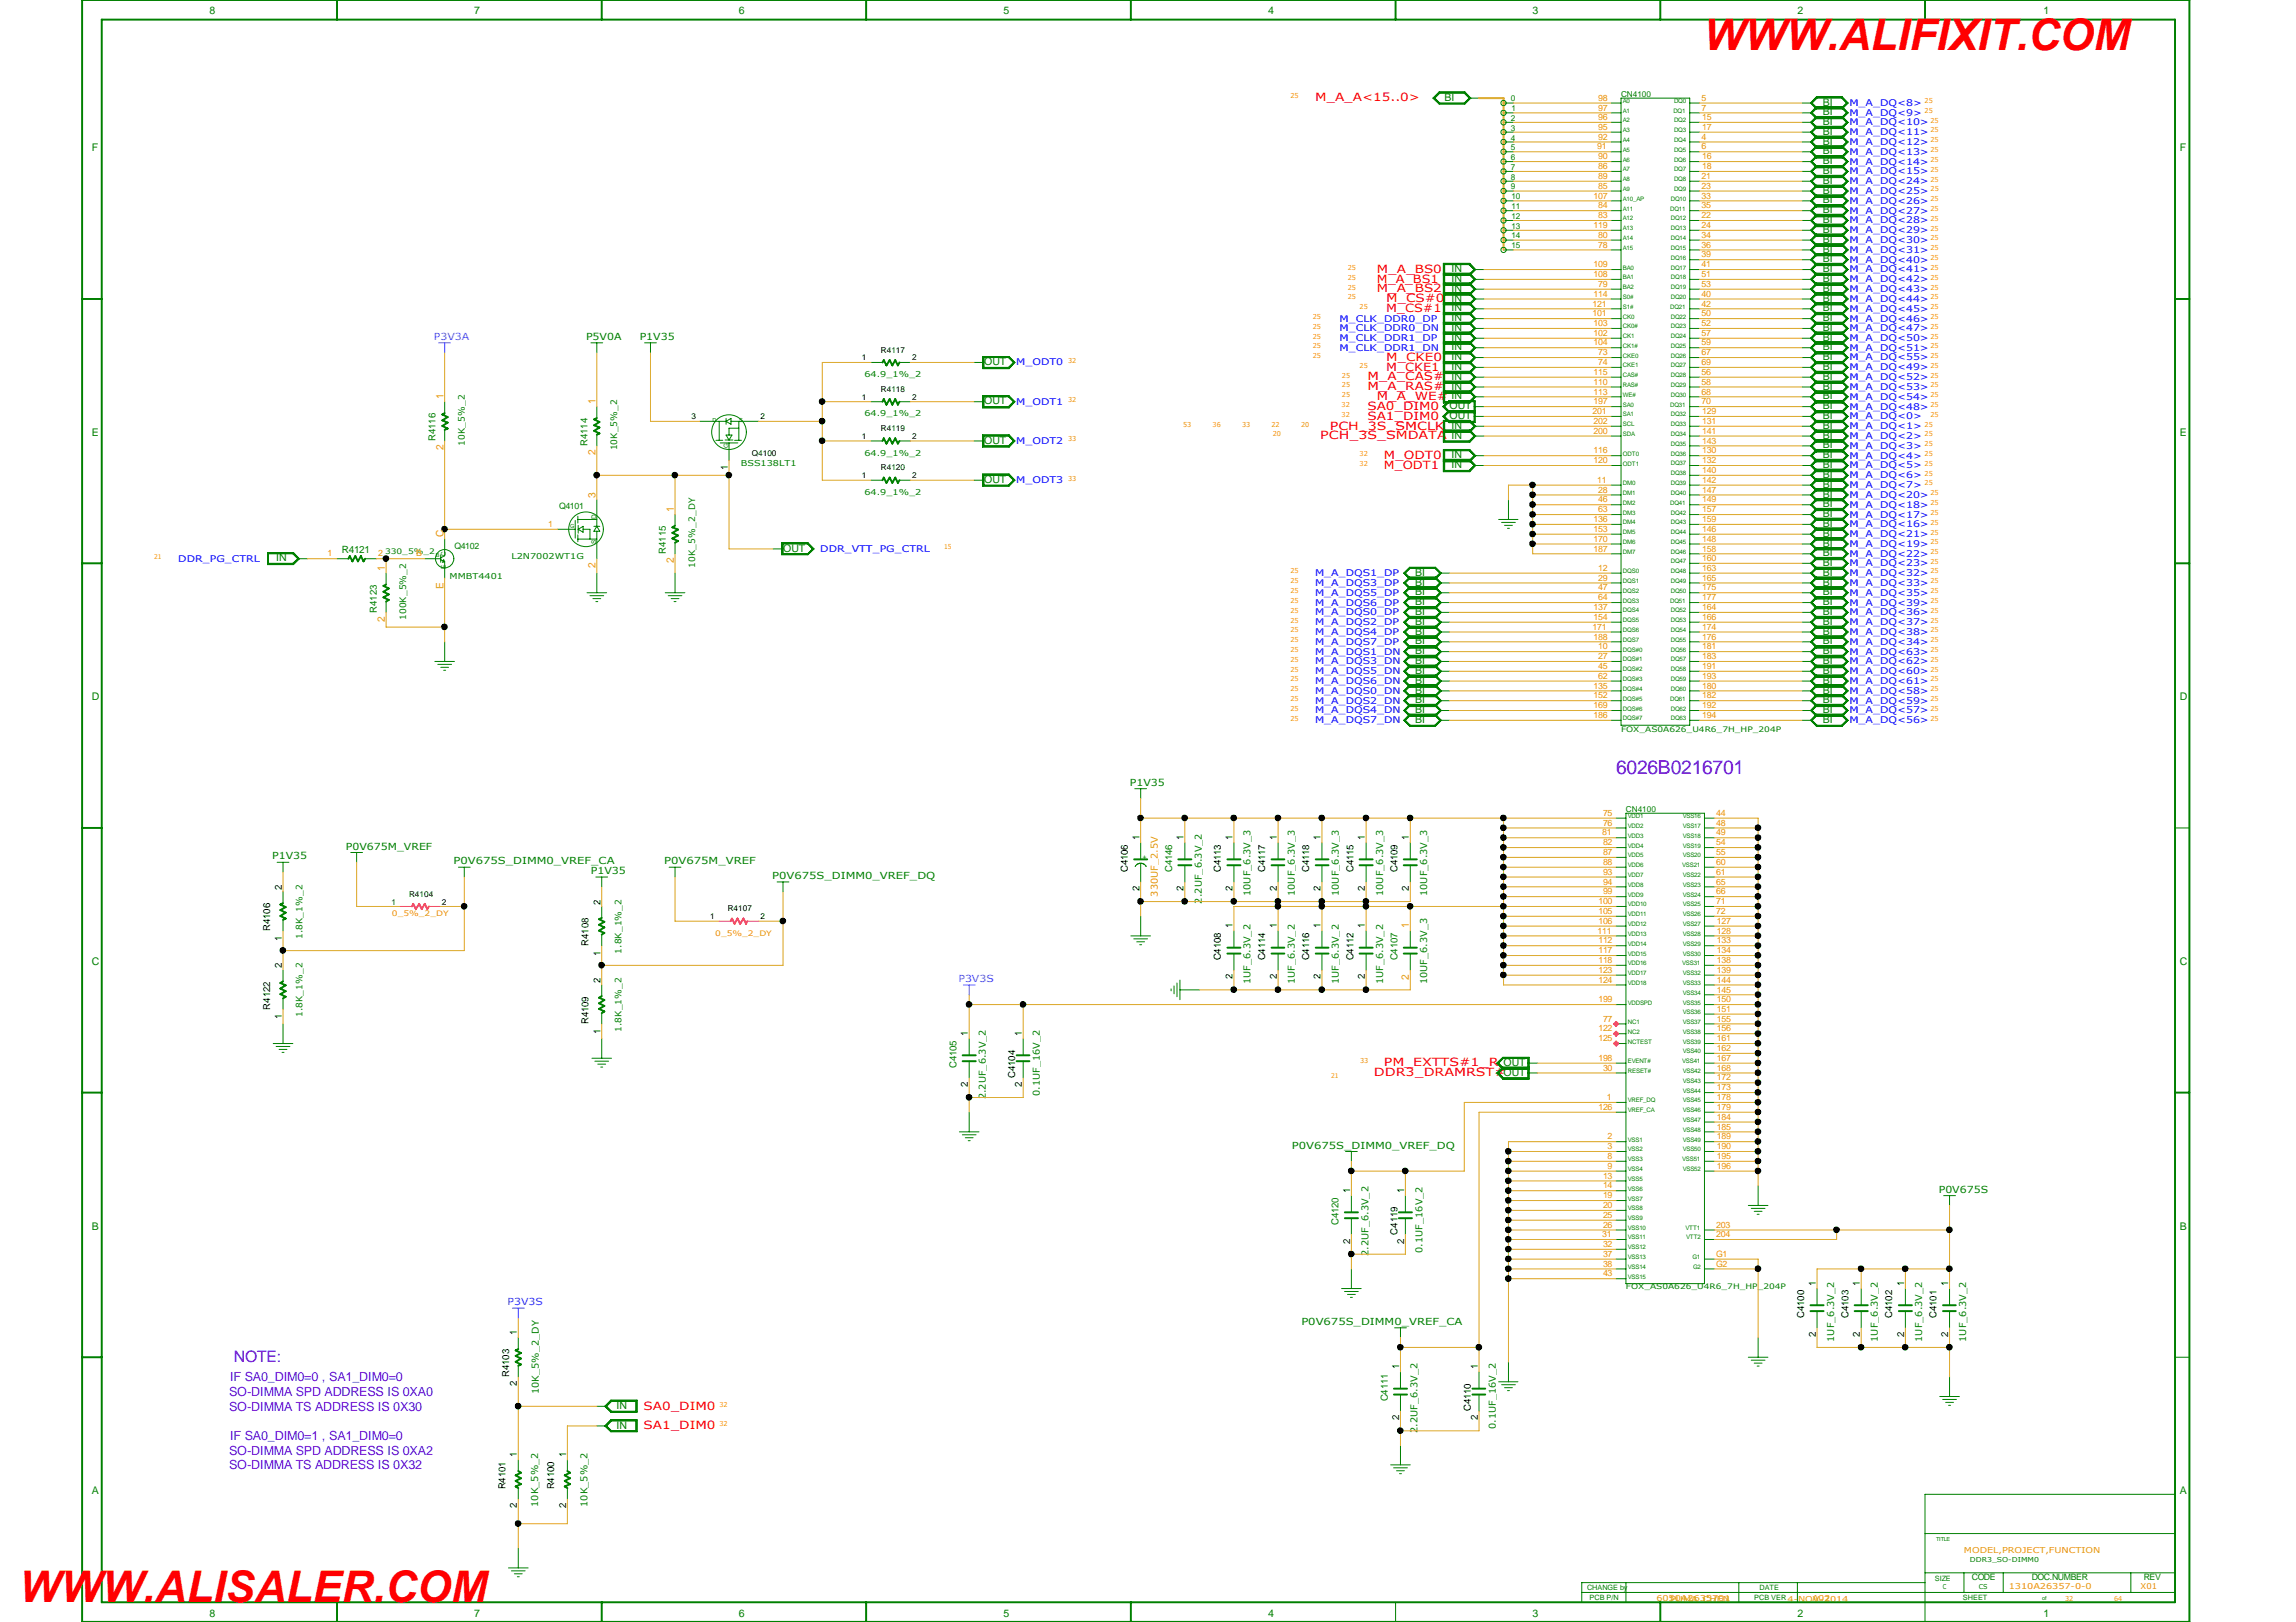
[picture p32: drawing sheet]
<svg xmlns="http://www.w3.org/2000/svg" width="297mm" height="210mm" viewBox="0 0 297 210" stroke-linecap="round" stroke-linejoin="round" font-family="sans-serif">
<defs><g id="words">
<g font-size="5.6" fill="#f00">
<text x="220.4" y="6.4">WWW.ALIFIXIT.COM</text>
<text x="2.5" y="207.3">WWW.ALISALER.COM</text>
</g>
<text font-size="2.5" fill="#9400d3" x="209.1" y="100.2">6026B0216701</text>
<text font-size="2" fill="#9400d3" x="30.3" y="176.2">NOTE:</text>
<g font-size="1.6" fill="#9400d3">
<text x="29.8" y="178.8">IF SA0_DIM0=0 , SA1_DIM0=0</text>
<text x="29.6" y="182.6">SO-DIMMA TS ADDRESS IS 0X30</text>
<text x="29.6" y="180.7">SO-DIMMA SPD ADDRESS IS 0XA0</text>
<text x="29.6" y="190.2">SO-DIMMA TS ADDRESS IS 0X32</text>
<text x="29.6" y="188.3">SO-DIMMA SPD ADDRESS IS 0XA2</text>
<text x="29.8" y="186.4">IF SA0_DIM0=1 , SA1_DIM0=0</text>
</g>
<g font-size="1.5" fill="#f00">
<text x="170.1" y="13.1">M_A_A&lt;15..0&gt;</text>
<text x="178.1" y="35.3">M_A_BS0</text>
<text x="178.1" y="36.6">M_A_BS1</text>
<text x="178.1" y="37.8">M_A_BS2</text>
<text x="179.3" y="40.4">M_CS#1</text>
<text x="179.3" y="39.1">M_CS#0 IN</text>
<text x="179.3" y="46.7">M_CKE0</text>
<text x="179.3" y="48">M_CKE1</text>
<text x="176.9" y="49.2">M_A_CAS# IN</text>
<text x="176.9" y="50.5">M_A_RAS# IN</text>
<text x="176.9" y="53">SA0_DIM0</text>
<text x="178.1" y="51.8">M_A_WE# IN</text>
<text x="170.8" y="56.9">PCH_3S_SMDATA IN</text>
<text x="172" y="55.6">PCH_3S_SMCLK IN</text>
<text x="176.9" y="54.3">SA1_DIM0</text>
<text x="179" y="59.4">M_ODT0</text>
<text x="179" y="60.7">M_ODT1</text>
<text x="177.8" y="139.3">DDR3_DRAMRST#OUT</text>
<text x="179" y="138">PM_EXTTS#1_R OUT</text>
<text x="83.3" y="185">SA1_DIM0</text>
<text x="83.3" y="182.4">SA0_DIM0</text>
</g>
<g font-size="1.4" fill="#008000">
<text x="27.1" y="1.9">8</text>
<text x="61.3" y="1.9">7</text>
<text x="95.6" y="1.9">6</text>
<text x="129.8" y="1.9">5</text>
<text x="164.1" y="1.9">4</text>
<text x="198.3" y="1.9">3</text>
<text x="232.5" y="1.9">2</text>
<text x="264.4" y="1.9">1</text>
<text x="186.9" y="13">BI</text>
<text x="235.8" y="16.2">BI</text>
<text x="235.8" y="17.4">BI</text>
<text x="235.8" y="14.9">BI</text>
<text x="235.8" y="13.7">BI</text>
<text x="11.9" y="19.6">F</text>
<text x="235.8" y="23.8">BI</text>
<text x="235.8" y="18.7">BI</text>
<text x="235.8" y="20">BI</text>
<text x="235.8" y="21.3">BI</text>
<text x="235.8" y="22.5">BI</text>
<text x="282" y="19.6">F</text>
<text x="235.8" y="27.6">BI</text>
<text x="235.8" y="28.9">BI</text>
<text x="235.8" y="26.3">BI</text>
<text x="235.8" y="25.1">BI</text>
<text x="187.8" y="35.2">IN</text>
<text x="235.8" y="31.4">BI</text>
<text x="235.8" y="30.1">BI</text>
<text x="235.8" y="35.2">BI</text>
<text x="235.8" y="34">BI</text>
<text x="235.8" y="32.7">BI</text>
<text x="187.8" y="41.6">IN</text>
<text x="187.8" y="40.3">IN</text>
<text x="187.8" y="37.8">IN</text>
<text x="187.8" y="36.5">IN</text>
<text x="235.8" y="39">BI</text>
<text x="235.8" y="40.3">BI</text>
<text x="235.8" y="41.6">BI</text>
<text x="235.8" y="37.8">BI</text>
<text x="235.8" y="36.5">BI</text>
<text x="127.3" y="47.2">OUT</text>
<text x="187.8" y="47.9">IN</text>
<text x="187.8" y="46.6">IN</text>
<text x="187.8" y="45.3">IN</text>
<text x="187.8" y="42.8">IN</text>
<text x="187.8" y="44.1">IN</text>
<text x="235.8" y="42.8">BI</text>
<text x="235.8" y="46.6">BI</text>
<text x="235.8" y="44.1">BI</text>
<text x="235.8" y="45.3">BI</text>
<text x="235.8" y="47.9">BI</text>
<text x="127.3" y="52.3">OUT</text>
<text x="187.5" y="53">OUT</text>
<text x="235.8" y="49.1">BI</text>
<text x="235.8" y="50.4">BI</text>
<text x="235.8" y="51.7">BI</text>
<text x="235.8" y="53">BI</text>
<text x="11.9" y="56.4">E</text>
<text x="127.3" y="57.4">OUT</text>
<text x="187.5" y="54.2">OUT</text>
<text x="187.8" y="59.3">IN</text>
<text x="235.8" y="59.3">BI</text>
<text x="235.8" y="58">BI</text>
<text x="235.8" y="55.5">BI</text>
<text x="235.8" y="56.8">BI</text>
<text x="235.8" y="54.2">BI</text>
<text x="282" y="56.4">E</text>
<text x="127.3" y="62.5">OUT</text>
<text x="187.8" y="60.6">IN</text>
<text x="235.8" y="61.8">BI</text>
<text x="235.8" y="60.6">BI</text>
<text x="235.8" y="63.1">BI</text>
<text x="235.8" y="64.4">BI</text>
<text x="235.8" y="65.7">BI</text>
<text x="101.3" y="71.4">OUT</text>
<text x="235.8" y="69.5">BI</text>
<text x="235.8" y="70.7">BI</text>
<text x="235.8" y="66.9">BI</text>
<text x="235.8" y="68.2">BI</text>
<text x="35.7" y="72.6">IN</text>
<text x="183.1" y="77">BI</text>
<text x="183.1" y="75.8">BI</text>
<text x="183.1" y="74.5">BI</text>
<text x="235.8" y="77">BI</text>
<text x="235.8" y="74.5">BI</text>
<text x="235.8" y="72">BI</text>
<text x="235.8" y="73.2">BI</text>
<text x="235.8" y="75.8">BI</text>
<text x="183.1" y="83.4">BI</text>
<text x="183.1" y="82.1">BI</text>
<text x="183.1" y="80.9">BI</text>
<text x="183.1" y="79.6">BI</text>
<text x="183.1" y="78.3">BI</text>
<text x="235.8" y="83.4">BI</text>
<text x="235.8" y="78.3">BI</text>
<text x="235.8" y="79.6">BI</text>
<text x="235.8" y="80.9">BI</text>
<text x="235.8" y="82.1">BI</text>
<text x="183.1" y="85.9">BI</text>
<text x="183.1" y="87.2">BI</text>
<text x="183.1" y="84.7">BI</text>
<text x="183.1" y="89.7">BI</text>
<text x="183.1" y="88.5">BI</text>
<text x="235.8" y="85.9">BI</text>
<text x="235.8" y="84.7">BI</text>
<text x="235.8" y="88.5">BI</text>
<text x="235.8" y="89.7">BI</text>
<text x="235.8" y="87.2">BI</text>
<text x="11.9" y="90.6">D</text>
<text x="183.1" y="93.6">BI</text>
<text x="183.1" y="92.3">BI</text>
<text x="183.1" y="91">BI</text>
<text x="235.8" y="93.6">BI</text>
<text x="235.8" y="91">BI</text>
<text x="235.8" y="92.3">BI</text>
<text x="282" y="90.6">D</text>
<text x="11.9" y="124.9">C</text>
<text x="282" y="124.9">C</text>
<text x="11.9" y="159.1">B</text>
<text x="282" y="159.1">B</text>
<text x="79.7" y="184.9">IN</text>
<text x="79.7" y="182.3">IN</text>
<text x="11.9" y="193.3">A</text>
<text x="282" y="193.3">A</text>
<text x="27.1" y="209.2">8</text>
<text x="61.3" y="209.2">7</text>
<text x="95.6" y="209.2">6</text>
<text x="129.8" y="209.2">5</text>
<text x="164.1" y="209.2">4</text>
<text x="198.3" y="209.2">3</text>
<text x="232.5" y="209.2">2</text>
<text x="264.4" y="209.2">1</text>
</g>
<g font-size="1.3" fill="#1e90ff">
<text x="56.1" y="44">P3V3A</text>
<text x="124" y="127.1">P3V3S</text>
</g>
<g font-size="1.3" fill="#008000">
<text x="75.8" y="44">P5V0A</text>
<text x="82.8" y="44">P1V35</text>
<text x="56.3" y="57.1" transform="rotate(-90 56.3 57.1)">R4116</text>
<text x="76" y="57.7" transform="rotate(-90 76 57.7)">R4114</text>
<text x="44.2" y="71.6">R4121</text>
<text x="86.1" y="71.7" transform="rotate(-90 86.1 71.7)">R4115</text>
<text x="48.8" y="79.3" transform="rotate(-90 48.8 79.3)">R4123</text>
<text x="146.2" y="101.7">P1V35</text>
<text x="35.2" y="111.2">P1V35</text>
<text x="44.7" y="109.9">P0V675M_VREF</text>
<text x="58.7" y="111.8">P0V675S_DIMM0_VREF_CA</text>
<text x="76.5" y="113.1">P1V35</text>
<text x="85.9" y="111.8">P0V675M_VREF</text>
<text x="99.9" y="113.7">P0V675S_DIMM0_VREF_DQ</text>
<text x="151.6" y="112.9" transform="rotate(-90 151.6 112.9)">C4146</text>
<text x="180.8" y="124.3" transform="rotate(-90 180.8 124.3)">C4107</text>
<text x="123.7" y="138.2" transform="rotate(-90 123.7 138.2)">C4105</text>
<text x="167.1" y="148.6">P0V675S_DIMM0_VREF_DQ</text>
<text x="250.8" y="154.3">P0V675S</text>
<text x="173.2" y="158.5" transform="rotate(-90 173.2 158.5)">C4120</text>
<text x="168.4" y="171.4">P0V675S_DIMM0_VREF_CA</text>
<text x="179.5" y="181.4" transform="rotate(-90 179.5 181.4)">C4111</text>
</g>
<g font-size="1.3" fill="#ff8d00">
<text x="57.4" y="51.6" transform="rotate(-90 57.4 51.6)">1</text>
<text x="77" y="52.3" transform="rotate(-90 77 52.3)">1</text>
<text x="57.4" y="58.3" transform="rotate(-90 57.4 58.3)">2</text>
<text x="77" y="58.9" transform="rotate(-90 77 58.9)">2</text>
<text x="77" y="64.4" transform="rotate(-90 77 64.4)">3</text>
<text x="57.4" y="69.5" transform="rotate(-90 57.4 69.5)">C</text>
<text x="87.2" y="66.3" transform="rotate(-90 87.2 66.3)">1</text>
<text x="49.8" y="73.8" transform="rotate(-90 49.8 73.8)">1</text>
<text x="57.4" y="76.2" transform="rotate(-90 57.4 76.2)">E</text>
<text x="77" y="73.5" transform="rotate(-90 77 73.5)">2</text>
<text x="87.2" y="72.9" transform="rotate(-90 87.2 72.9)">2</text>
<text x="49.8" y="80.5" transform="rotate(-90 49.8 80.5)">2</text>
<text x="182.3" y="120.1" transform="rotate(-90 182.3 120.1)">1</text>
<text x="182.3" y="126.8" transform="rotate(-90 182.3 126.8)">2</text>
</g>
<g font-size="1.3">
<text x="94.1" y="60.9" transform="rotate(-90 94.1 60.9)">1</text>
<text x="145.9" y="112.9" transform="rotate(-90 145.9 112.9)">C4106</text>
<text x="147.4" y="108.7" transform="rotate(-90 147.4 108.7)">1</text>
<text x="153.1" y="108.7" transform="rotate(-90 153.1 108.7)">1</text>
<text x="157.9" y="112.9" transform="rotate(-90 157.9 112.9)">C4113</text>
<text x="159.5" y="108.7" transform="rotate(-90 159.5 108.7)">1</text>
<text x="163.7" y="112.9" transform="rotate(-90 163.7 112.9)">C4117</text>
<text x="165.2" y="108.7" transform="rotate(-90 165.2 108.7)">1</text>
<text x="169.4" y="112.9" transform="rotate(-90 169.4 112.9)">C4118</text>
<text x="170.9" y="108.7" transform="rotate(-90 170.9 108.7)">1</text>
<text x="175.1" y="112.9" transform="rotate(-90 175.1 112.9)">C4115</text>
<text x="176.6" y="108.7" transform="rotate(-90 176.6 108.7)">1</text>
<text x="180.8" y="112.9" transform="rotate(-90 180.8 112.9)">C4109</text>
<text x="182.3" y="108.7" transform="rotate(-90 182.3 108.7)">1</text>
<text x="36.4" y="115.1" transform="rotate(-90 36.4 115.1)">2</text>
<text x="77.7" y="117.1" transform="rotate(-90 77.7 117.1)">2</text>
<text x="147.4" y="115.3" transform="rotate(-90 147.4 115.3)">2</text>
<text x="153.1" y="115.3" transform="rotate(-90 153.1 115.3)">2</text>
<text x="159.5" y="115.3" transform="rotate(-90 159.5 115.3)">2</text>
<text x="165.2" y="115.3" transform="rotate(-90 165.2 115.3)">2</text>
<text x="170.9" y="115.3" transform="rotate(-90 170.9 115.3)">2</text>
<text x="176.6" y="115.3" transform="rotate(-90 176.6 115.3)">2</text>
<text x="182.3" y="115.3" transform="rotate(-90 182.3 115.3)">2</text>
<text x="35" y="120.5" transform="rotate(-90 35 120.5)">R4106</text>
<text x="36.4" y="125.3" transform="rotate(-90 36.4 125.3)">2</text>
<text x="36.4" y="121.8" transform="rotate(-90 36.4 121.8)">1</text>
<text x="76.2" y="122.4" transform="rotate(-90 76.2 122.4)">R4108</text>
<text x="77.7" y="123.7" transform="rotate(-90 77.7 123.7)">1</text>
<text x="157.9" y="124.3" transform="rotate(-90 157.9 124.3)">C4108</text>
<text x="159.5" y="120.1" transform="rotate(-90 159.5 120.1)">1</text>
<text x="163.7" y="124.3" transform="rotate(-90 163.7 124.3)">C4114</text>
<text x="165.2" y="120.1" transform="rotate(-90 165.2 120.1)">1</text>
<text x="169.4" y="124.3" transform="rotate(-90 169.4 124.3)">C4116</text>
<text x="170.9" y="120.1" transform="rotate(-90 170.9 120.1)">1</text>
<text x="175.1" y="124.3" transform="rotate(-90 175.1 124.3)">C4112</text>
<text x="176.6" y="120.1" transform="rotate(-90 176.6 120.1)">1</text>
<text x="35" y="130.6" transform="rotate(-90 35 130.6)">R4122</text>
<text x="36.4" y="131.9" transform="rotate(-90 36.4 131.9)">1</text>
<text x="77.7" y="127.2" transform="rotate(-90 77.7 127.2)">2</text>
<text x="159.5" y="126.7" transform="rotate(-90 159.5 126.7)">2</text>
<text x="165.2" y="126.7" transform="rotate(-90 165.2 126.7)">2</text>
<text x="170.9" y="126.7" transform="rotate(-90 170.9 126.7)">2</text>
<text x="176.6" y="126.7" transform="rotate(-90 176.6 126.7)">2</text>
<text x="76.2" y="132.5" transform="rotate(-90 76.2 132.5)">R4109</text>
<text x="77.7" y="133.8" transform="rotate(-90 77.7 133.8)">1</text>
<text x="125.2" y="134.1" transform="rotate(-90 125.2 134.1)">1</text>
<text x="132.2" y="134.1" transform="rotate(-90 132.2 134.1)">1</text>
<text x="125.2" y="140.6" transform="rotate(-90 125.2 140.6)">2</text>
<text x="131.3" y="139.5" transform="rotate(-90 131.3 139.5)">C4104</text>
<text x="132.2" y="140.6" transform="rotate(-90 132.2 140.6)">2</text>
<text x="174.7" y="154.4" transform="rotate(-90 174.7 154.4)">1</text>
<text x="181.6" y="154.4" transform="rotate(-90 181.6 154.4)">1</text>
<text x="174.7" y="161" transform="rotate(-90 174.7 161)">2</text>
<text x="180.8" y="159.8" transform="rotate(-90 180.8 159.8)">C4119</text>
<text x="181.6" y="161" transform="rotate(-90 181.6 161)">2</text>
<text x="234.9" y="166.4" transform="rotate(-90 234.9 166.4)">1</text>
<text x="240.6" y="166.4" transform="rotate(-90 240.6 166.4)">1</text>
<text x="246.3" y="166.4" transform="rotate(-90 246.3 166.4)">1</text>
<text x="252" y="166.4" transform="rotate(-90 252 166.4)">1</text>
<text x="66.9" y="172.8" transform="rotate(-90 66.9 172.8)">1</text>
<text x="233.4" y="170.6" transform="rotate(-90 233.4 170.6)">C4100</text>
<text x="234.9" y="173" transform="rotate(-90 234.9 173)">2</text>
<text x="239.1" y="170.6" transform="rotate(-90 239.1 170.6)">C4103</text>
<text x="240.6" y="173" transform="rotate(-90 240.6 173)">2</text>
<text x="244.8" y="170.6" transform="rotate(-90 244.8 170.6)">C4102</text>
<text x="246.3" y="173" transform="rotate(-90 246.3 173)">2</text>
<text x="250.5" y="170.6" transform="rotate(-90 250.5 170.6)">C4101</text>
<text x="252" y="173" transform="rotate(-90 252 173)">2</text>
<text x="65.9" y="178.2" transform="rotate(-90 65.9 178.2)">R4103</text>
<text x="66.9" y="179.3" transform="rotate(-90 66.9 179.3)">2</text>
<text x="181" y="177.2" transform="rotate(-90 181 177.2)">1</text>
<text x="191.2" y="177.2" transform="rotate(-90 191.2 177.2)">1</text>
<text x="181" y="183.8" transform="rotate(-90 181 183.8)">2</text>
<text x="190.3" y="182.6" transform="rotate(-90 190.3 182.6)">C4110</text>
<text x="191.2" y="183.8" transform="rotate(-90 191.2 183.8)">2</text>
<text x="66.9" y="188.6" transform="rotate(-90 66.9 188.6)">1</text>
<text x="73.2" y="188.6" transform="rotate(-90 73.2 188.6)">1</text>
<text x="65.4" y="192.7" transform="rotate(-90 65.4 192.7)">R4101</text>
<text x="66.9" y="195.2" transform="rotate(-90 66.9 195.2)">2</text>
<text x="71.7" y="192.7" transform="rotate(-90 71.7 192.7)">R4100</text>
<text x="73.2" y="195.2" transform="rotate(-90 73.2 195.2)">2</text>
</g>
<text font-size="1.3" fill="#0080ff" x="65.7" y="168.9">P3V3S</text>
<g font-size="1.2" fill="#00f">
<text x="239.3" y="13.7">M_A_DQ&lt;8&gt;</text>
<text x="239.3" y="15">M_A_DQ&lt;9&gt;</text>
<text x="239.3" y="16.2">M_A_DQ&lt;10&gt;</text>
<text x="239.3" y="17.5">M_A_DQ&lt;11&gt;</text>
<text x="239.3" y="18.8">M_A_DQ&lt;12&gt;</text>
<text x="239.3" y="20">M_A_DQ&lt;13&gt;</text>
<text x="239.3" y="21.3">M_A_DQ&lt;14&gt;</text>
<text x="239.3" y="22.6">M_A_DQ&lt;15&gt;</text>
<text x="239.3" y="23.8">M_A_DQ&lt;24&gt;</text>
<text x="239.3" y="26.4">M_A_DQ&lt;26&gt;</text>
<text x="239.3" y="27.6">M_A_DQ&lt;27&gt;</text>
<text x="239.3" y="28.9">M_A_DQ&lt;28&gt;</text>
<text x="239.3" y="25.1">M_A_DQ&lt;25&gt;</text>
<text x="239.3" y="30.2">M_A_DQ&lt;29&gt;</text>
<text x="239.3" y="31.5">M_A_DQ&lt;30&gt;</text>
<text x="239.3" y="32.7">M_A_DQ&lt;31&gt;</text>
<text x="239.3" y="34">M_A_DQ&lt;40&gt;</text>
<text x="239.3" y="35.3">M_A_DQ&lt;41&gt;</text>
<text x="173.3" y="41.6">M_CLK_DDR0_DP</text>
<text x="239.3" y="36.5">M_A_DQ&lt;42&gt;</text>
<text x="239.3" y="37.8">M_A_DQ&lt;43&gt;</text>
<text x="239.3" y="39.1">M_A_DQ&lt;44&gt;</text>
<text x="239.3" y="40.3">M_A_DQ&lt;45&gt;</text>
<text x="239.3" y="41.6">M_A_DQ&lt;46&gt;</text>
<text x="131.5" y="47.3">M_ODT0</text>
<text x="173.3" y="42.9">M_CLK_DDR0_DN</text>
<text x="173.3" y="44.1">M_CLK_DDR1_DP</text>
<text x="173.3" y="45.4">M_CLK_DDR1_DN</text>
<text x="239.3" y="42.9">M_A_DQ&lt;47&gt;</text>
<text x="239.3" y="44.1">M_A_DQ&lt;50&gt;</text>
<text x="239.3" y="45.4">M_A_DQ&lt;51&gt;</text>
<text x="239.3" y="46.7">M_A_DQ&lt;55&gt;</text>
<text x="239.3" y="47.9">M_A_DQ&lt;49&gt;</text>
<text x="131.5" y="52.4">M_ODT1</text>
<text x="239.3" y="49.2">M_A_DQ&lt;52&gt;</text>
<text x="239.3" y="50.5">M_A_DQ&lt;53&gt;</text>
<text x="239.3" y="51.7">M_A_DQ&lt;54&gt;</text>
<text x="239.3" y="53">M_A_DQ&lt;48&gt;</text>
<text x="131.5" y="57.4">M_ODT2</text>
<text x="239.3" y="54.3">M_A_DQ&lt;0&gt;</text>
<text x="239.3" y="55.5">M_A_DQ&lt;1&gt;</text>
<text x="239.3" y="56.8">M_A_DQ&lt;2&gt;</text>
<text x="239.3" y="58.1">M_A_DQ&lt;3&gt;</text>
<text x="239.3" y="59.4">M_A_DQ&lt;4&gt;</text>
<text x="131.5" y="62.5">M_ODT3</text>
<text x="239.3" y="60.6">M_A_DQ&lt;5&gt;</text>
<text x="239.3" y="61.9">M_A_DQ&lt;6&gt;</text>
<text x="239.3" y="63.2">M_A_DQ&lt;7&gt;</text>
<text x="239.3" y="64.4">M_A_DQ&lt;20&gt;</text>
<text x="239.3" y="65.7">M_A_DQ&lt;18&gt;</text>
<text x="106.1" y="71.4">DDR_VTT_PG_CTRL</text>
<text x="239.3" y="67">M_A_DQ&lt;17&gt;</text>
<text x="239.3" y="68.2">M_A_DQ&lt;16&gt;</text>
<text x="239.3" y="69.5">M_A_DQ&lt;21&gt;</text>
<text x="239.3" y="70.8">M_A_DQ&lt;19&gt;</text>
<text x="23.1" y="72.7">DDR_PG_CTRL</text>
<text x="170.1" y="74.5">M_A_DQS1_DP</text>
<text x="170.1" y="75.8">M_A_DQS3_DP</text>
<text x="170.1" y="77.1">M_A_DQS5_DP</text>
<text x="239.3" y="72.1">M_A_DQ&lt;22&gt;</text>
<text x="239.3" y="73.3">M_A_DQ&lt;23&gt;</text>
<text x="239.3" y="74.5">M_A_DQ&lt;32&gt;</text>
<text x="239.3" y="75.8">M_A_DQ&lt;33&gt;</text>
<text x="239.3" y="77.1">M_A_DQ&lt;35&gt;</text>
<text x="170.1" y="78.4">M_A_DQS6_DP</text>
<text x="170.1" y="79.6">M_A_DQS0_DP</text>
<text x="170.1" y="80.9">M_A_DQS2_DP</text>
<text x="170.1" y="82.2">M_A_DQS4_DP</text>
<text x="170.1" y="83.4">M_A_DQS7_DP</text>
<text x="239.3" y="78.4">M_A_DQ&lt;39&gt;</text>
<text x="239.3" y="79.6">M_A_DQ&lt;36&gt;</text>
<text x="239.3" y="80.9">M_A_DQ&lt;37&gt;</text>
<text x="239.3" y="82.2">M_A_DQ&lt;38&gt;</text>
<text x="239.3" y="83.4">M_A_DQ&lt;34&gt;</text>
<text x="170.1" y="84.7">M_A_DQS1_DN</text>
<text x="170.1" y="86">M_A_DQS3_DN</text>
<text x="170.1" y="87.2">M_A_DQS5_DN</text>
<text x="170.1" y="88.5">M_A_DQS6_DN</text>
<text x="170.1" y="89.8">M_A_DQS0_DN</text>
<text x="239.3" y="84.7">M_A_DQ&lt;63&gt;</text>
<text x="239.3" y="86">M_A_DQ&lt;62&gt;</text>
<text x="239.3" y="87.2">M_A_DQ&lt;60&gt;</text>
<text x="239.3" y="88.5">M_A_DQ&lt;61&gt;</text>
<text x="239.3" y="89.8">M_A_DQ&lt;58&gt;</text>
<text x="170.1" y="91.1">M_A_DQS2_DN</text>
<text x="170.1" y="92.3">M_A_DQS4_DN</text>
<text x="170.1" y="93.6">M_A_DQS7_DN</text>
<text x="239.3" y="91.1">M_A_DQ&lt;59&gt;</text>
<text x="239.3" y="92.3">M_A_DQ&lt;57&gt;</text>
<text x="239.3" y="93.6">M_A_DQ&lt;56&gt;</text>
</g>
<text font-size="1.2" fill="#ff8d00" x="149.8" y="116" transform="rotate(-90 149.8 116)">330UF_2.5V</text>
<g font-size="1.2" fill="#008000">
<text x="155.5" y="116.9" transform="rotate(-90 155.5 116.9)">2.2UF_6.3V_2</text>
<text x="161.8" y="116" transform="rotate(-90 161.8 116)">10UF_6.3V_3</text>
<text x="167.5" y="116" transform="rotate(-90 167.5 116)">10UF_6.3V_3</text>
<text x="173.2" y="116" transform="rotate(-90 173.2 116)">10UF_6.3V_3</text>
<text x="178.9" y="116" transform="rotate(-90 178.9 116)">10UF_6.3V_3</text>
<text x="184.7" y="116" transform="rotate(-90 184.7 116)">10UF_6.3V_3</text>
<text x="161.8" y="127.4" transform="rotate(-90 161.8 127.4)">1UF_6.3V_2</text>
<text x="167.5" y="127.4" transform="rotate(-90 167.5 127.4)">1UF_6.3V_2</text>
<text x="173.2" y="127.4" transform="rotate(-90 173.2 127.4)">1UF_6.3V_2</text>
<text x="178.9" y="127.4" transform="rotate(-90 178.9 127.4)">1UF_6.3V_2</text>
<text x="184.7" y="127.4" transform="rotate(-90 184.7 127.4)">10UF_6.3V_3</text>
<text x="127.5" y="142.3" transform="rotate(-90 127.5 142.3)">2.2UF_6.3V_2</text>
<text x="134.5" y="141.9" transform="rotate(-90 134.5 141.9)">0.1UF_16V_2</text>
<text x="177" y="162.6" transform="rotate(-90 177 162.6)">2.2UF_6.3V_2</text>
<text x="184" y="162.1" transform="rotate(-90 184 162.1)">0.1UF_16V_2</text>
<text x="237.3" y="173.7" transform="rotate(-90 237.3 173.7)">1UF_6.3V_2</text>
<text x="242.9" y="173.7" transform="rotate(-90 242.9 173.7)">1UF_6.3V_2</text>
<text x="248.7" y="173.7" transform="rotate(-90 248.7 173.7)">1UF_6.3V_2</text>
<text x="254.4" y="173.7" transform="rotate(-90 254.4 173.7)">1UF_6.3V_2</text>
<text x="69.7" y="180.4" transform="rotate(-90 69.7 180.4)">10K_5%_2_DY</text>
<text x="183.4" y="185.4" transform="rotate(-90 183.4 185.4)">2.2UF_6.3V_2</text>
<text x="193.5" y="185" transform="rotate(-90 193.5 185)">0.1UF_16V_2</text>
<text x="69.6" y="195" transform="rotate(-90 69.6 195)">10K_5%_2</text>
<text x="76" y="195" transform="rotate(-90 76 195)">10K_5%_2</text>
</g>
<g font-size="1.1" fill="#008000">
<text x="195.5" y="13.1">0</text>
<text x="195.5" y="15.7">2</text>
<text x="195.5" y="16.9">3</text>
<text x="195.5" y="14.4">1</text>
<text x="209.7" y="12.5">CN4100</text>
<text x="195.5" y="18.2">4</text>
<text x="195.5" y="19.5">5</text>
<text x="195.5" y="20.7">6</text>
<text x="195.5" y="22">7</text>
<text x="195.5" y="23.2">8</text>
<text x="195.5" y="24.5">9</text>
<text x="195.5" y="25.8">10</text>
<text x="195.5" y="27.1">11</text>
<text x="195.5" y="29.6">13</text>
<text x="195.5" y="28.3">12</text>
<text x="195.5" y="32.1">15</text>
<text x="195.5" y="30.9">14</text>
<text x="60.2" y="57.7" transform="rotate(-90 60.2 57.7)">10K_5%_2</text>
<text x="79.8" y="58.3" transform="rotate(-90 79.8 58.3)">10K_5%_2</text>
<text x="72.3" y="65.9">Q4101</text>
<text x="58.8" y="71">Q4102</text>
<text x="90" y="73.4" transform="rotate(-90 90 73.4)">10K_5%_2_DY</text>
<text x="52.5" y="80.3" transform="rotate(-90 52.5 80.3)">100K_5%_2</text>
<text x="210.4" y="105.1">CN4100</text>
<text x="39.2" y="121.5" transform="rotate(-90 39.2 121.5)">1.8K_1%_2</text>
<text x="80.4" y="123.4" transform="rotate(-90 80.4 123.4)">1.8K_1%_2</text>
<text x="39.2" y="131.6" transform="rotate(-90 39.2 131.6)">1.8K_1%_2</text>
<text x="80.4" y="133.5" transform="rotate(-90 80.4 133.5)">1.8K_1%_2</text>
<text x="255.1" y="204.5">CODE</text>
<text x="262.9" y="204.5">DOC.NUMBER</text>
<text x="277.3" y="204.5">REV</text>
</g>
<g font-size="1.1" fill="#ff8d00">
<text x="206.8" y="16.8">95</text>
<text x="206.8" y="15.5">96</text>
<text x="206.8" y="14.3">97</text>
<text x="206.8" y="13">98</text>
<text x="220.1" y="14.3">7</text>
<text x="220.1" y="13">5</text>
<text x="220.2" y="16.8">17</text>
<text x="220.2" y="15.5">15</text>
<text x="206.6" y="19.3">91</text>
<text x="206.8" y="23.2">89</text>
<text x="206.8" y="21.9">86</text>
<text x="206.8" y="20.6">90</text>
<text x="206.8" y="18.1">92</text>
<text x="220.1" y="23.2">21</text>
<text x="220.1" y="19.3">6</text>
<text x="220.1" y="18.1">4</text>
<text x="220.2" y="21.9">18</text>
<text x="220.2" y="20.6">16</text>
<text x="206.2" y="29.5">119</text>
<text x="206.2" y="25.7">107</text>
<text x="206.8" y="28.2">83</text>
<text x="206.8" y="27">84</text>
<text x="206.8" y="24.4">85</text>
<text x="220.1" y="29.5">24</text>
<text x="220.1" y="28.2">22</text>
<text x="220.1" y="27">35</text>
<text x="220.1" y="25.7">33</text>
<text x="220.1" y="24.4">23</text>
<text x="206.2" y="35.9">108</text>
<text x="206.2" y="34.6">109</text>
<text x="206.8" y="32">78</text>
<text x="206.8" y="30.8">80</text>
<text x="220.1" y="35.9">51</text>
<text x="220.1" y="34.6">41</text>
<text x="220.1" y="33.3">39</text>
<text x="220.1" y="32">36</text>
<text x="220.1" y="30.8">34</text>
<text x="206" y="39.7">121</text>
<text x="206" y="40.9">101</text>
<text x="206.2" y="38.4">114</text>
<text x="206.8" y="37.1">79</text>
<text x="220.1" y="40.9">50</text>
<text x="220.1" y="39.7">42</text>
<text x="220.1" y="38.4">40</text>
<text x="220.1" y="37.1">53</text>
<text x="206.2" y="44.7">104</text>
<text x="206.2" y="43.5">102</text>
<text x="206.2" y="42.2">103</text>
<text x="206.8" y="47.2">74</text>
<text x="206.8" y="46">73</text>
<text x="220.1" y="47.2">69</text>
<text x="220.1" y="46">67</text>
<text x="220.1" y="44.7">59</text>
<text x="220.1" y="43.5">57</text>
<text x="220.1" y="42.2">52</text>
<text x="206" y="53.6">201</text>
<text x="206.2" y="51.1">113</text>
<text x="206.2" y="52.3">197</text>
<text x="206.2" y="49.8">110</text>
<text x="206.2" y="48.5">115</text>
<text x="220.1" y="52.3">70</text>
<text x="220.1" y="51.1">68</text>
<text x="220.1" y="49.8">58</text>
<text x="220.1" y="48.5">56</text>
<text x="220.2" y="53.6">129</text>
<text x="206.2" y="56.1">200</text>
<text x="206.2" y="54.9">202</text>
<text x="206.2" y="59.9">120</text>
<text x="206.2" y="58.7">116</text>
<text x="220.2" y="59.9">132</text>
<text x="220.2" y="58.7">130</text>
<text x="220.2" y="57.4">143</text>
<text x="220.2" y="56.1">141</text>
<text x="220.2" y="54.9">131</text>
<text x="206.6" y="62.5">11</text>
<text x="206.8" y="65">46</text>
<text x="206.8" y="63.8">28</text>
<text x="220.2" y="65">149</text>
<text x="220.2" y="63.8">147</text>
<text x="220.2" y="62.5">142</text>
<text x="220.2" y="61.2">140</text>
<text x="70.9" y="68.2">1</text>
<text x="206.2" y="71.4">187</text>
<text x="206.2" y="70.1">170</text>
<text x="206.2" y="68.8">153</text>
<text x="206.2" y="67.6">136</text>
<text x="206.8" y="66.3">63</text>
<text x="220.2" y="71.4">158</text>
<text x="220.2" y="70.1">148</text>
<text x="220.2" y="68.8">146</text>
<text x="220.2" y="67.6">159</text>
<text x="220.2" y="66.3">157</text>
<text x="42.4" y="72">1</text>
<text x="48.9" y="72">2</text>
<text x="53.8" y="72">B</text>
<text x="206.8" y="77.7">64</text>
<text x="206.8" y="76.4">47</text>
<text x="206.8" y="75.1">29</text>
<text x="206.8" y="73.9">12</text>
<text x="220.2" y="77.7">177</text>
<text x="220.2" y="76.4">175</text>
<text x="220.2" y="75.1">165</text>
<text x="220.2" y="73.9">163</text>
<text x="220.2" y="72.6">160</text>
<text x="206" y="81.5">171</text>
<text x="206.2" y="82.8">188</text>
<text x="206.2" y="80.2">154</text>
<text x="206.2" y="79">137</text>
<text x="220.2" y="82.8">176</text>
<text x="220.2" y="81.5">174</text>
<text x="220.2" y="80.2">166</text>
<text x="220.2" y="79">164</text>
<text x="206.2" y="89.1">135</text>
<text x="206.8" y="87.8">62</text>
<text x="206.8" y="86.6">45</text>
<text x="206.8" y="85.3">27</text>
<text x="206.8" y="84">10</text>
<text x="220.2" y="89.1">180</text>
<text x="220.2" y="87.8">193</text>
<text x="220.2" y="86.6">191</text>
<text x="220.2" y="85.3">183</text>
<text x="220.2" y="84">181</text>
<text x="206.2" y="92.9">186</text>
<text x="206.2" y="91.7">169</text>
<text x="206.2" y="90.4">152</text>
<text x="220.2" y="92.9">194</text>
<text x="220.2" y="91.7">192</text>
<text x="220.2" y="90.4">182</text>
<text x="207.4" y="106.8">76</text>
<text x="207.4" y="105.6">75</text>
<text x="222" y="106.8">48</text>
<text x="222" y="105.6">44</text>
<text x="207.3" y="108.1">81</text>
<text x="207.4" y="113.2">93</text>
<text x="207.4" y="111.9">88</text>
<text x="207.4" y="110.7">87</text>
<text x="207.4" y="109.4">82</text>
<text x="222" y="113.2">61</text>
<text x="222" y="111.9">60</text>
<text x="222" y="110.7">55</text>
<text x="222" y="109.4">54</text>
<text x="222" y="108.1">49</text>
<text x="206.8" y="119.5">106</text>
<text x="206.8" y="118.3">105</text>
<text x="206.8" y="117">100</text>
<text x="207.4" y="115.7">99</text>
<text x="207.4" y="114.5">94</text>
<text x="222" y="118.3">72</text>
<text x="222" y="117">71</text>
<text x="222" y="115.7">66</text>
<text x="222" y="114.5">65</text>
<text x="222.1" y="119.5">127</text>
<text x="206.7" y="120.8">111</text>
<text x="206.8" y="125.9">123</text>
<text x="206.8" y="124.6">118</text>
<text x="206.8" y="123.4">117</text>
<text x="206.8" y="122.1">112</text>
<text x="222.1" y="125.9">139</text>
<text x="222.1" y="124.6">138</text>
<text x="222.1" y="123.4">134</text>
<text x="222.1" y="122.1">133</text>
<text x="222.1" y="120.8">128</text>
<text x="206.8" y="129.7">199</text>
<text x="206.8" y="127.2">124</text>
<text x="222.1" y="130.9">151</text>
<text x="222.1" y="129.7">150</text>
<text x="222.1" y="128.4">145</text>
<text x="222.1" y="127.2">144</text>
<text x="206.8" y="134.7">125</text>
<text x="206.8" y="133.5">122</text>
<text x="206.8" y="137.3">198</text>
<text x="207.4" y="132.2">77</text>
<text x="222.1" y="137.3">167</text>
<text x="222.1" y="136">162</text>
<text x="222.1" y="134.7">161</text>
<text x="222.1" y="133.5">156</text>
<text x="222.1" y="132.2">155</text>
<text x="206.8" y="143.6">126</text>
<text x="207.4" y="138.6">30</text>
<text x="207.9" y="142.4">1</text>
<text x="222.1" y="143.6">179</text>
<text x="222.1" y="142.4">178</text>
<text x="222.1" y="141.1">173</text>
<text x="222.1" y="139.8">172</text>
<text x="222.1" y="138.6">168</text>
<text x="208" y="150">8</text>
<text x="208" y="148.7">3</text>
<text x="208" y="147.4">2</text>
<text x="222.1" y="150">195</text>
<text x="222.1" y="148.7">190</text>
<text x="222.1" y="147.4">189</text>
<text x="222.1" y="146.2">185</text>
<text x="222.1" y="144.9">184</text>
<text x="207.4" y="155.1">19</text>
<text x="207.4" y="153.8">14</text>
<text x="207.4" y="152.5">13</text>
<text x="208" y="151.3">9</text>
<text x="222.1" y="151.3">196</text>
<text x="207.3" y="160.1">31</text>
<text x="207.4" y="161.4">32</text>
<text x="207.4" y="158.9">26</text>
<text x="207.4" y="157.6">25</text>
<text x="207.4" y="156.3">20</text>
<text x="222" y="160.1">204</text>
<text x="222" y="158.9">203</text>
<text x="207.4" y="165.2">43</text>
<text x="207.4" y="163.9">38</text>
<text x="207.4" y="162.6">37</text>
<text x="222" y="163.9">G2</text>
<text x="222" y="162.6">G1</text>
</g>
<g font-size="1.1">
<text x="111.5" y="46.7">1</text>
<text x="114" y="45.6">R4117</text>
<text x="118" y="46.7">2</text>
<text x="111.5" y="51.7">1</text>
<text x="114" y="50.7">R4118</text>
<text x="118" y="51.7">2</text>
<text x="89.5" y="54.3">3</text>
<text x="97.3" y="59">Q4100</text>
<text x="98.4" y="54.3">2</text>
<text x="111.5" y="56.8">1</text>
<text x="114" y="55.8">R4119</text>
<text x="118" y="56.8">2</text>
<text x="111.5" y="61.9">1</text>
<text x="114" y="60.9">R4120</text>
<text x="118" y="61.9">2</text>
<text x="50.6" y="117.1">1</text>
<text x="52.9" y="116">R4104</text>
<text x="57.2" y="117.1">2</text>
<text x="91.9" y="119">1</text>
<text x="94.2" y="117.9">R4107</text>
<text x="98.4" y="119">2</text>
</g>
<g font-size="1" fill="#008000">
<text x="111.8" y="53.9">64.9_1%_2</text>
<text x="111.8" y="48.8">64.9_1%_2</text>
<text x="111.8" y="59">64.9_1%_2</text>
<text x="95.8" y="60.2">BSS138LT1</text>
<text x="111.8" y="64.1">64.9_1%_2</text>
<text x="49.8" y="71.7">330_5%_2</text>
<text x="58.2" y="74.9">MMBT4401</text>
<text x="66.2" y="72.3">L2N7002WT1G</text>
<text x="209.7" y="94.7">FOX_AS0A626_U4R6_7H_HP_204P</text>
<text x="210.4" y="166.8">FOX_AS0A626_U4R6_7H_HP_204P</text>
</g>
<g font-size="1" fill="#ff8d00">
<text x="50.7" y="118.6">0_5%_2_DY</text>
<text x="92.5" y="121.1">0_5%_2_DY</text>
<text x="254.1" y="201">MODEL,PROJECT,FUNCTION</text>
<text x="214.3" y="207.2">6050A2635701</text>
<text x="216.1" y="207.3">PUMA CHEN</text>
<text x="234.5" y="207.2">A02</text>
<text x="259.9" y="205.6">1310A26357-0-0</text>
<text x="276.9" y="205.6">X01</text>
</g>
<g font-size=".9" fill="#ff8d00">
<text x="167" y="12.7">25</text>
<text x="249" y="13.4">25</text>
<text x="249" y="14.6">25</text>
<text x="249.8" y="15.9">25</text>
<text x="249.8" y="17.1">25</text>
<text x="249.8" y="23.5">25</text>
<text x="249.8" y="19.7">25</text>
<text x="249.8" y="18.4">25</text>
<text x="249.8" y="22.2">25</text>
<text x="249.8" y="21">25</text>
<text x="249.8" y="28.6">25</text>
<text x="249.8" y="26">25</text>
<text x="249.8" y="29.8">25</text>
<text x="249.8" y="27.3">25</text>
<text x="249.8" y="24.8">25</text>
<text x="174.4" y="34.9">25</text>
<text x="249.8" y="34.9">25</text>
<text x="249.8" y="33.7">25</text>
<text x="249.8" y="32.4">25</text>
<text x="249.8" y="31.1">25</text>
<text x="169.8" y="41.3">25</text>
<text x="174.4" y="36.2">25</text>
<text x="174.4" y="37.5">25</text>
<text x="174.4" y="38.7">25</text>
<text x="175.9" y="40">25</text>
<text x="249.8" y="41.3">25</text>
<text x="249.8" y="40">25</text>
<text x="249.8" y="38.7">25</text>
<text x="249.8" y="37.5">25</text>
<text x="249.8" y="36.2">25</text>
<text x="138.2" y="46.9">32</text>
<text x="169.8" y="46.3">25</text>
<text x="169.8" y="45">25</text>
<text x="169.8" y="43.8">25</text>
<text x="169.8" y="42.5">25</text>
<text x="175.9" y="47.6">25</text>
<text x="249.8" y="43.8">25</text>
<text x="249.8" y="42.5">25</text>
<text x="249.8" y="47.6">25</text>
<text x="249.8" y="46.3">25</text>
<text x="249.8" y="45">25</text>
<text x="138.2" y="52">32</text>
<text x="173.6" y="53.9">32</text>
<text x="173.6" y="52.7">32</text>
<text x="173.6" y="51.4">25</text>
<text x="173.6" y="50.1">25</text>
<text x="173.6" y="48.9">25</text>
<text x="249.8" y="52.7">25</text>
<text x="249.8" y="53.9">25</text>
<text x="249.8" y="51.4">25</text>
<text x="249.8" y="50.1">25</text>
<text x="249.8" y="48.9">25</text>
<text x="138.2" y="57.1">33</text>
<text x="153.1" y="55.2">53</text>
<text x="156.9" y="55.2">36</text>
<text x="160.7" y="55.2">33</text>
<text x="164.5" y="55.2">22</text>
<text x="164.7" y="56.5">20</text>
<text x="168.3" y="55.2">20</text>
<text x="175.9" y="59">32</text>
<text x="249" y="59">25</text>
<text x="249" y="56.5">25</text>
<text x="249" y="55.2">25</text>
<text x="249" y="57.7">25</text>
<text x="138.2" y="62.2">33</text>
<text x="175.9" y="60.3">32</text>
<text x="249" y="61.6">25</text>
<text x="249" y="60.3">25</text>
<text x="249" y="62.8">25</text>
<text x="249.8" y="64.1">25</text>
<text x="249.8" y="65.4">25</text>
<text x="122.1" y="71.1">15</text>
<text x="249.8" y="67.9">25</text>
<text x="249.8" y="69.2">25</text>
<text x="249.8" y="70.4">25</text>
<text x="249.8" y="71.7">25</text>
<text x="249.8" y="66.6">25</text>
<text x="19.9" y="72.3">21</text>
<text x="167" y="76.8">25</text>
<text x="167" y="75.5">25</text>
<text x="167" y="74.2">25</text>
<text x="249.8" y="72.9">25</text>
<text x="249.8" y="75.5">25</text>
<text x="249.8" y="76.8">25</text>
<text x="249.8" y="74.2">25</text>
<text x="167" y="78">25</text>
<text x="167" y="81.8">25</text>
<text x="167" y="79.3">25</text>
<text x="167" y="80.6">25</text>
<text x="167" y="83.1">25</text>
<text x="249.8" y="83.1">25</text>
<text x="249.8" y="78">25</text>
<text x="249.8" y="79.3">25</text>
<text x="249.8" y="80.6">25</text>
<text x="249.8" y="81.8">25</text>
<text x="167" y="86.9">25</text>
<text x="167" y="84.4">25</text>
<text x="167" y="89.5">25</text>
<text x="167" y="88.2">25</text>
<text x="167" y="85.6">25</text>
<text x="249.8" y="89.5">25</text>
<text x="249.8" y="88.2">25</text>
<text x="249.8" y="86.9">25</text>
<text x="249.8" y="85.6">25</text>
<text x="249.8" y="84.4">25</text>
<text x="167" y="90.7">25</text>
<text x="167" y="93.3">25</text>
<text x="167" y="92">25</text>
<text x="249.8" y="93.3">25</text>
<text x="249.8" y="90.7">25</text>
<text x="249.8" y="92">25</text>
<text x="176" y="137.6">33</text>
<text x="172.2" y="139.5">21</text>
<text x="93.1" y="182">32</text>
<text x="93.1" y="184.6">32</text>
<text x="267.2" y="207.1">32</text>
<text x="273.5" y="207.1">64</text>
</g>
<g font-size=".9" fill="#008000">
<text x="254.8" y="202.2">DDR3_SO-DIMM0</text>
<text x="205.3" y="205.8">CHANGE by</text>
<text x="205.7" y="207.1">PCB P/N</text>
<text x="226.9" y="207.1">PCB VER4-NOV-2014</text>
<text x="227.6" y="205.8">DATE</text>
<text x="250.3" y="204.6">SIZE</text>
<text x="251.3" y="205.6">C</text>
<text x="254" y="207.1">SHEET</text>
<text x="256" y="205.6">CS</text>
</g>
<g font-size=".8" fill="#008000">
<text x="210" y="17.1">A3</text>
<text x="210" y="15.8">A2</text>
<text x="210" y="14.6">A1</text>
<text x="210" y="13.3">A0</text>
<text x="216.5" y="14.6">DQ1</text>
<text x="216.6" y="17.1">DQ3</text>
<text x="216.6" y="15.8">DQ2</text>
<text x="216.6" y="13.3">DQ0</text>
<text x="210" y="23.5">A8</text>
<text x="210" y="22.2">A7</text>
<text x="210" y="20.9">A6</text>
<text x="210" y="19.6">A5</text>
<text x="210" y="18.4">A4</text>
<text x="216.6" y="23.5">DQ8</text>
<text x="216.6" y="22.2">DQ7</text>
<text x="216.6" y="20.9">DQ6</text>
<text x="216.6" y="19.6">DQ5</text>
<text x="216.6" y="18.4">DQ4</text>
<text x="210" y="24.7">A9</text>
<text x="210" y="29.8">A13</text>
<text x="210" y="28.5">A12</text>
<text x="210" y="27.3">A11</text>
<text x="210" y="26">A10_AP</text>
<text x="216.1" y="27.3">DQ11</text>
<text x="216.2" y="29.8">DQ13</text>
<text x="216.2" y="28.5">DQ12</text>
<text x="216.2" y="26">DQ10</text>
<text x="216.6" y="24.7">DQ9</text>
<text x="210" y="34.9">BA0</text>
<text x="210" y="32.3">A15</text>
<text x="210" y="31.1">A14</text>
<text x="216.2" y="34.9">DQ17</text>
<text x="216.2" y="33.6">DQ16</text>
<text x="216.2" y="32.3">DQ15</text>
<text x="216.2" y="31.1">DQ14</text>
<text x="210" y="40">S1#</text>
<text x="210" y="38.7">S0#</text>
<text x="210" y="41.2">CK0</text>
<text x="210" y="37.4">BA2</text>
<text x="210" y="36.2">BA1</text>
<text x="216.1" y="40">DQ21</text>
<text x="216.2" y="41.2">DQ22</text>
<text x="216.2" y="38.7">DQ20</text>
<text x="216.2" y="37.4">DQ19</text>
<text x="216.2" y="36.2">DQ18</text>
<text x="210" y="47.5">CKE1</text>
<text x="210" y="46.3">CKE0</text>
<text x="210" y="45">CK1#</text>
<text x="210" y="43.8">CK1</text>
<text x="210" y="42.5">CK0#</text>
<text x="216.2" y="47.5">DQ27</text>
<text x="216.2" y="46.3">DQ26</text>
<text x="216.2" y="45">DQ25</text>
<text x="216.2" y="43.8">DQ24</text>
<text x="216.2" y="42.5">DQ23</text>
<text x="210" y="51.4">WE#</text>
<text x="210" y="53.9">SA1</text>
<text x="210" y="52.6">SA0</text>
<text x="210" y="50.1">RAS#</text>
<text x="210" y="48.8">CAS#</text>
<text x="216.1" y="52.6">DQ31</text>
<text x="216.2" y="53.9">DQ32</text>
<text x="216.2" y="51.4">DQ30</text>
<text x="216.2" y="50.1">DQ29</text>
<text x="216.2" y="48.8">DQ28</text>
<text x="94.2" y="58" transform="rotate(-90 94.2 58)">G</text>
<text x="210" y="56.4">SDA</text>
<text x="210" y="55.2">SCL</text>
<text x="210" y="59">ODT0</text>
<text x="216.2" y="59">DQ36</text>
<text x="216.2" y="57.7">DQ35</text>
<text x="216.2" y="56.4">DQ34</text>
<text x="216.2" y="55.2">DQ33</text>
<text x="210" y="60.2">ODT1</text>
<text x="210" y="65.3">DM2</text>
<text x="210" y="64.1">DM1</text>
<text x="210" y="62.8">DM0</text>
<text x="216.1" y="65.3">DQ41</text>
<text x="216.2" y="64.1">DQ40</text>
<text x="216.2" y="62.8">DQ39</text>
<text x="216.2" y="61.5">DQ38</text>
<text x="216.2" y="60.2">DQ37</text>
<text x="57.7" y="72" transform="rotate(-90 57.7 72)">C</text>
<text x="77.1" y="70.4" transform="rotate(-90 77.1 70.4)">S</text>
<text x="77.1" y="67.2" transform="rotate(-90 77.1 67.2)">D</text>
<text x="210" y="71.7">DM7</text>
<text x="210" y="70.4">DM6</text>
<text x="210" y="69.1">DM5</text>
<text x="210" y="67.9">DM4</text>
<text x="210" y="66.6">DM3</text>
<text x="216.2" y="71.7">DQ46</text>
<text x="216.2" y="70.4">DQ45</text>
<text x="216.2" y="69.1">DQ44</text>
<text x="216.2" y="67.9">DQ43</text>
<text x="216.2" y="66.6">DQ42</text>
<text x="57.7" y="73.6" transform="rotate(-90 57.7 73.6)">E</text>
<text x="210" y="78">DQS3</text>
<text x="210" y="76.7">DQS2</text>
<text x="210" y="75.4">DQS1</text>
<text x="210" y="74.2">DQS0</text>
<text x="216.1" y="78">DQ51</text>
<text x="216.2" y="76.7">DQ50</text>
<text x="216.2" y="75.4">DQ49</text>
<text x="216.2" y="74.2">DQ48</text>
<text x="216.2" y="72.9">DQ47</text>
<text x="210" y="83.1">DQS7</text>
<text x="210" y="81.8">DQS6</text>
<text x="210" y="80.5">DQS5</text>
<text x="210" y="79.2">DQS4</text>
<text x="216.2" y="83.1">DQ55</text>
<text x="216.2" y="81.8">DQ54</text>
<text x="216.2" y="80.5">DQ53</text>
<text x="216.2" y="79.2">DQ52</text>
<text x="210" y="89.4">DQS#4</text>
<text x="210" y="88.1">DQS#3</text>
<text x="210" y="86.9">DQS#2</text>
<text x="210" y="85.6">DQS#1</text>
<text x="210" y="84.3">DQS#0</text>
<text x="216.2" y="89.4">DQ60</text>
<text x="216.2" y="88.1">DQ59</text>
<text x="216.2" y="86.9">DQ58</text>
<text x="216.2" y="85.6">DQ57</text>
<text x="216.2" y="84.3">DQ56</text>
<text x="210" y="93.2">DQS#7</text>
<text x="210" y="91.9">DQS#6</text>
<text x="210" y="90.7">DQS#5</text>
<text x="216.1" y="90.7">DQ61</text>
<text x="216.2" y="93.2">DQ63</text>
<text x="216.2" y="91.9">DQ62</text>
<text x="210.6" y="107.1">VDD2</text>
<text x="210.6" y="105.9">VDD1</text>
<text x="217.7" y="107.1">VSS17</text>
<text x="217.7" y="105.9">VSS16</text>
<text x="148.3" y="111.1" transform="rotate(-90 148.3 111.1)">+</text>
<text x="210.6" y="113.5">VDD7</text>
<text x="210.6" y="112.2">VDD6</text>
<text x="210.6" y="111">VDD5</text>
<text x="210.6" y="109.7">VDD4</text>
<text x="210.6" y="108.4">VDD3</text>
<text x="217.6" y="112.2">VSS21</text>
<text x="217.7" y="113.5">VSS22</text>
<text x="217.7" y="111">VSS20</text>
<text x="217.7" y="109.7">VSS19</text>
<text x="217.7" y="108.4">VSS18</text>
<text x="210.6" y="116">VDD9</text>
<text x="210.6" y="114.8">VDD8</text>
<text x="210.6" y="119.8">VDD12</text>
<text x="210.6" y="118.6">VDD11</text>
<text x="210.6" y="117.3">VDD10</text>
<text x="217.7" y="119.8">VSS27</text>
<text x="217.7" y="118.6">VSS26</text>
<text x="217.7" y="117.3">VSS25</text>
<text x="217.7" y="116">VSS24</text>
<text x="217.7" y="114.8">VSS23</text>
<text x="210.6" y="124.9">VDD16</text>
<text x="210.6" y="123.7">VDD15</text>
<text x="210.6" y="122.4">VDD14</text>
<text x="210.6" y="121.1">VDD13</text>
<text x="217.6" y="124.9">VSS31</text>
<text x="217.7" y="123.7">VSS30</text>
<text x="217.7" y="122.4">VSS29</text>
<text x="217.7" y="121.1">VSS28</text>
<text x="210.6" y="130">VDDSPD</text>
<text x="210.6" y="127.5">VDD18</text>
<text x="210.6" y="126.2">VDD17</text>
<text x="217.7" y="131.2">VSS36</text>
<text x="217.7" y="130">VSS35</text>
<text x="217.7" y="128.7">VSS34</text>
<text x="217.7" y="127.5">VSS33</text>
<text x="217.7" y="126.2">VSS32</text>
<text x="210.6" y="135">NCTEST</text>
<text x="210.6" y="133.8">NC2</text>
<text x="210.6" y="132.5">NC1</text>
<text x="210.6" y="137.6">EVENT#</text>
<text x="217.6" y="137.6">VSS41</text>
<text x="217.7" y="136.3">VSS40</text>
<text x="217.7" y="135">VSS39</text>
<text x="217.7" y="133.8">VSS38</text>
<text x="217.7" y="132.5">VSS37</text>
<text x="210.6" y="142.7">VREF_DQ</text>
<text x="210.6" y="143.9">VREF_CA</text>
<text x="210.6" y="138.9">RESET#</text>
<text x="217.7" y="143.9">VSS46</text>
<text x="217.7" y="142.7">VSS45</text>
<text x="217.7" y="141.4">VSS44</text>
<text x="217.7" y="140.1">VSS43</text>
<text x="217.7" y="138.9">VSS42</text>
<text x="210.6" y="149">VSS2</text>
<text x="210.6" y="147.7">VSS1</text>
<text x="217.7" y="149">VSS50</text>
<text x="217.7" y="147.7">VSS49</text>
<text x="217.7" y="146.5">VSS48</text>
<text x="217.7" y="145.2">VSS47</text>
<text x="210.6" y="155.4">VSS7</text>
<text x="210.6" y="154.1">VSS6</text>
<text x="210.6" y="152.8">VSS5</text>
<text x="210.6" y="151.6">VSS4</text>
<text x="210.6" y="150.3">VSS3</text>
<text x="217.6" y="150.3">VSS51</text>
<text x="217.7" y="151.6">VSS52</text>
<text x="210.6" y="157.9">VSS9</text>
<text x="210.6" y="156.6">VSS8</text>
<text x="210.6" y="161.7">VSS12</text>
<text x="210.6" y="160.4">VSS11</text>
<text x="210.6" y="159.2">VSS10</text>
<text x="218.1" y="159.2">VTT1</text>
<text x="218.1" y="160.4">VTT2</text>
<text x="210.6" y="165.5">VSS15</text>
<text x="210.6" y="164.2">VSS14</text>
<text x="210.6" y="162.9">VSS13</text>
<text x="218.9" y="162.9">G1</text>
<text x="219" y="164.2">G2</text>
</g>
<g font-size=".7" fill="#008000">
<text x="92.2" y="54.6">D</text>
<text x="95.6" y="54.6">S</text>
<text x="73.8" y="68.3">G</text>
<text x="56.4" y="72.1">B</text>
<text x="250.5" y="199.4">TITLE</text>
<text x="264.2" y="207.1">of</text>
</g>
</g></defs>
<g fill="none" stroke="#008000" stroke-width=".13">
<path d="M185.4 12.7l.8-.8h3.3l.8 .8-.8 .8h-3.3zM185.6 12.7l.7-.6h3.1l.7 .6-.7 .6h-3.1zM186.2 12h3.2l.8 .7-.8 .7h-3.2l-.7-.7zM186.2 11.9h3.3l.7 .8-.7 .7h-3.3l-.7-.7zM190.1 12.7h1.2M194.5 13.3h1.3M194.5 14.6h1.3M194.5 19.6h1.3M194.5 18.4h1.3M194.5 17.1h1.3M194.5 15.8h1.3M208.4 13.3h1.3"/>
<path d="M208.4 14.6h1.3M208.4 19.6h1.3M208.4 18.4h1.3M208.4 17.1h1.3M208.4 15.8h1.3M209.7 12.7h8.9v81.2h-8.9zM218.6 13.3h1.3M218.6 14.6h1.3M218.6 19.6h1.3M218.6 18.4h1.3M218.6 17.1h1.3M218.6 15.8h1.3"/>
<path d="M233.2 13.3h1.2M233.2 14.6h1.2M233.2 19.6h1.2M233.2 18.4h1.2M233.2 17.1h1.2M233.2 15.8h1.2M234.2 18.4l.8-.8h3.3l.8 .8-.8 .8h-3.3zM234.2 19.6l.8-.7h3.3l.8 .7-.8 .8h-3.3zM234.2 17.1l.8-.8h3.3l.8 .8-.8 .8h-3.3zM234.2 15.8l.8-.7h3.3l.8 .7-.8 .8h-3.3zM234.3 19.6l.7-.7h3.3l.8 .7-.8 .8h-3.3zM234.3 18.4l.7-.7h3.3l.8 .7-.8 .7h-3.3z"/>
<path d="M234.3 17.1l.7-.7h3.3l.8 .7-.8 .8h-3.3zM234.3 15.8l.7-.7h3.3l.8 .7-.8 .8h-3.3zM234.4 13.3l.7-.7h3.2l.7 .7-.7 .7h-3.2zM234.4 14.6l.7-.7h3.2l.7 .7-.7 .7h-3.2zM234.4 19.6l.7-.6h3.2l.7 .6-.7 .8h-3.2zM234.4 18.4l.7-.7h3.2l.7 .7-.7 .7h-3.2zM234.4 17.1l.7-.7h3.2l.7 .7-.7 .7h-3.2zM234.4 15.8l.7-.6h3.2l.7 .6-.7 .8h-3.2zM234.4 13.3l.7-.6h3.1l.7 .6-.7 .7M234.4 13.3l.7 .7M234.4 14.6l.7 .6M234.4 19.6l.7 .7"/>
<path d="M234.4 18.4l.7 .6M234.4 17.1l.7 .6M234.4 15.8l.7 .7M235 12.5h3.3l.8 .8-.8 .8h-3.3l-.8-.8zM235 13.8h3.3l.8 .8-.8 .8h-3.3l-.8-.8zM235 12.6h3.3l.8 .7-.8 .8h-3.3l-.7-.8zM235 13.8h3.3l.8 .8-.8 .7h-3.3l-.7-.7zM235.1 14h3.1M235.1 15.2h3.1M235.1 14l-.7 .6M235.1 19h3.1M235.1 19l-.7 .6"/>
<path d="M235.1 17.7h3.1M235.1 17.7l-.7 .7M235.1 16.5h3.1M235.1 16.5l-.7 .6M235.1 15.2l-.7 .6M238.2 16.5l.7 .6-.7 .6M238.2 17.7l.7 .7-.7 .6M238.2 19l.7 .6-.7 .7M238.2 14l.7 .6-.7 .6M238.2 15.2l.7 .6-.7 .7M186.7 35.6h3.5l.7-.7-.7-.8h-3.5v18.1h3.5l.7-.8-.7-.8h-3.5M186.7 35.3h3.5l.7 .9-.7 .7h-3.5"/>
<path d="M186.7 36.6h3.5l.7 .8-.7 .8h-3.5M186.7 37.9h3.5l.7 .8-.7 .8h-3.5M186.7 39.2h3.5l.7 .8-.7 .7h-3.5M186.8 35.6h3.3l.7-.7-.7-.8h-3.3v18h3.3l.7-.7-.7-.8h-3.3M186.8 35.4h3.3l.7 .8-.7 .7h-3.3M186.8 36.7h3.3l.7 .7-.7 .7h-3.3M186.8 37.9h3.3l.7 .8-.7 .7h-3.3M186.8 39.2h3.3l.7 .8-.7 .7h-3.3M186.9 35.6h3.2l.7-.7-.7-.7h-3.2v17.8h3.2l.7-.6-.7-.7h-3.2M186.9 35.5h3.2l.7 .7-.7 .6h-3.2M186.9 36.7h3.2l.7 .7-.7 .7h-3.2M186.9 38h3.2l.7 .7-.7 .7h-3.2"/>
<path d="M186.9 39.2h3.2l.7 .8-.7 .6h-3.2M186.9 35.5h3.2M186.9 36.8h3.2M186.9 38.1h3.2M186.9 39.3h3.2M190.1 35.5l.6 .7M190.1 36.8l.6 .6M190.1 38.1l.6 .6M190.1 39.3l.6 .7M190.7 34.9l-.6 .6M190.7 34.9l-.6-.7h-3.2v17.8h3.8v2.5h-3.8v2.6h3.2l.6-.7M190.7 34.9h1.3"/>
<path d="M190.7 36.2l-.6 .6M190.7 36.2h1.3M190.7 37.4l-.6 .7M190.7 37.4h1.3M190.7 38.7l-.6 .6M190.7 38.7h1.3M190.7 40l-.6 .6M190.7 40h1.3M194.5 23.5h1.3M194.5 22.2h1.3M194.5 24.7h1.3M194.5 27.3h1.3"/>
<path d="M194.5 26h1.3M194.5 28.5h1.3M194.5 31.1h1.3M194.5 29.8h1.3M194.5 32.3h1.3M194.5 20.9h1.3M208.4 23.5h1.3M208.4 34.9h1.3M208.4 36.2h1.3M208.4 37.4h1.3M208.4 38.7h1.3M208.4 40h1.3"/>
<path d="M208.4 22.2h1.3M208.4 24.7h1.3M208.4 27.3h1.3M208.4 26h1.3M208.4 28.5h1.3M208.4 31.1h1.3M208.4 29.8h1.3M208.4 32.3h1.3M208.4 20.9h1.3M218.6 23.5h1.3M218.6 34.9h1.3M218.6 36.2h1.3"/>
<path d="M218.6 37.4h1.3M218.6 38.7h1.3M218.6 40h1.3M218.6 22.2h1.3M218.6 24.7h1.3M218.6 27.3h1.3M218.6 26h1.3M218.6 28.5h1.3M218.6 31.1h1.3M218.6 29.8h1.3M218.6 32.3h1.3M218.6 20.9h1.3"/>
<path d="M218.6 33.6h1.3M233.2 23.5h1.2M233.2 34.9h1.2M233.2 36.2h1.2M233.2 37.4h1.2M233.2 38.7h1.2M233.2 40h1.2M233.2 22.2h1.2M233.2 24.7h1.2M233.2 27.3h1.2M233.2 26h1.2M233.2 28.5h1.2"/>
<path d="M233.2 31.1h1.2M233.2 29.8h1.2M233.2 32.3h1.2M233.2 20.9h1.2M233.2 33.6h1.2M234.2 24.7l.8-.7h3.3l.8 .7-.8 .8h-3.3zM234.2 20.9l.8-.7h3.3l.8 .7-.8 .8h-3.3zM234.2 22.2l.8-.8h3.3l.8 .8-.8 .8h-3.3zM234.2 23.5l.8-.8h3.3l.8 .8-.8 .8h-3.3zM234.2 26l.8-.8h3.3l.8 .8-.8 .8h-3.3zM234.2 27.3l.8-.8h3.3l.8 .8-.8 .8h-3.3zM234.3 26l.7-.7h3.3l.8 .7-.8 .7h-3.3z"/>
<path d="M234.3 24.7l.7-.7h3.3l.8 .7-.8 .8h-3.3zM234.3 32.3l.7-.7h3.3l.8 .7-.8 .8h-3.3zM234.3 22.2l.7-.7h3.3l.8 .7-.8 .7h-3.3zM234.3 20.9l.7-.7h3.3l.8 .7-.8 .8h-3.3zM234.3 23.5l.7-.8h3.3l.8 .8-.8 .7h-3.3zM234.3 28.5l.7-.7h3.3l.8 .7-.8 .8h-3.3zM234.3 27.3l.7-.8h3.3l.8 .8-.8 .7h-3.3zM234.3 29.8l.7-.7h3.3l.8 .7-.8 .7h-3.3zM234.3 31.1l.7-.7h3.3l.8 .7-.8 .7h-3.3zM234.4 34.9l.7-.7h3.2l.7 .7-.7 .7h-3.2zM234.4 36.2l.7-.7h3.2l.7 .7-.7 .6h-3.2zM234.4 37.4l.7-.7h3.2l.7 .7-.7 .7h-3.2z"/>
<path d="M234.4 38.7l.7-.7h3.2l.7 .7-.7 .7h-3.2zM234.4 40l.7-.8h3.2l.7 .8-.7 .6h-3.2zM234.4 24.7l.7-.7h3.2l.7 .7-.7 .7h-3.2zM234.4 32.3l.7-.6h3.2l.7 .6-.7 .7h-3.2zM234.4 22.2l.7-.7h3.2l.7 .7-.7 .7h-3.2zM234.4 20.9l.7-.7h3.2l.7 .7-.7 .7h-3.2zM234.4 33.6l.7-.7h3.2l.7 .7-.7 .7h-3.2zM234.4 23.5l.7-.7h3.2l.7 .7-.7 .6h-3.2zM234.4 26l.7-.7h3.2l.7 .7-.7 .7h-3.2zM234.4 28.5l.7-.6h3.2l.7 .6-.7 .7h-3.2zM234.4 27.3l.7-.7h3.2l.7 .7-.7 .6h-3.2zM234.4 29.8l.7-.7h3.2l.7 .7-.7 .7h-3.2z"/>
<path d="M234.4 31.1l.7-.7h3.2l.7 .7-.7 .7h-3.2zM234.4 24.7l.7 .7M234.4 36.2l.7 .6M234.4 32.3l.7 .7M234.4 22.2l.7 .6M234.4 20.9l.7 .6M234.4 33.6l.7 .6M234.4 37.4l.7 .7M234.4 34.9l.7 .6M234.4 23.5l.7 .6M234.4 40l.7 .6M234.4 38.7l.7 .6"/>
<path d="M234.4 26l.7 .6M234.4 28.5l.7 .7M234.4 27.3l.7 .6M234.4 29.8l.7 .6M234.4 31.1l.7 .6M235 34.1h3.3l.8 .8-.8 .7h-3.3l-.8-.7zM235 35.3h3.3l.8 .9-.8 .7h-3.3l-.8-.7zM235 36.6h3.3l.8 .8-.8 .8h-3.3l-.8-.8zM235 37.9h3.3l.8 .8-.8 .8h-3.3l-.8-.8zM235 39.2h3.3l.8 .8-.8 .7h-3.3l-.8-.7zM235 31.5h3.3l.8 .8-.8 .8h-3.3l-.8-.8zM235 32.8h3.3l.8 .8-.8 .8h-3.3l-.8-.8z"/>
<path d="M235 27.7h3.3l.8 .8-.8 .8h-3.3l-.8-.8zM235 29h3.3l.8 .8-.8 .8h-3.3l-.8-.8zM235 30.3h3.3l.8 .8-.8 .8h-3.3l-.8-.8zM235 34.1h3.3l.8 .8-.8 .7h-3.3l-.7-.7zM235 35.4h3.3l.8 .8-.8 .7h-3.3l-.7-.7zM235 36.7h3.3l.8 .7-.8 .7h-3.3l-.7-.7zM235 37.9h3.3l.8 .8-.8 .7h-3.3l-.7-.7zM235 39.2h3.3l.8 .8-.8 .7h-3.3l-.7-.7zM235 32.9h3.3l.8 .7-.8 .7h-3.3l-.7-.7zM235.1 35.5h3.1M235.1 34.2h3.1M235.1 36.8h3.1"/>
<path d="M235.1 38.1h3.1M235.1 39.3h3.1M235.1 27.9l-.7 .6M235.1 26.6l-.7 .7M235.1 31.7l-.7 .6M235.1 33l-.7 .6M235.1 34.2l-.7 .7M235.1 39.3l-.7 .7M235.1 38.1l-.7 .6M235.1 36.8l-.7 .6M235.1 24.1h3.1M235.1 25.4h3.1"/>
<path d="M235.1 24.1l-.7 .6M235.1 35.5l-.7 .7M235.1 31.7h3.1M235.1 33h3.1M235.1 21.5h3.1M235.1 22.8h3.1M235.1 21.5l-.7 .7M235.1 20.3h3.1M235.1 20.3l-.7 .6M235.1 22.8l-.7 .7M235.1 26.6h3.1M235.1 25.4l-.7 .6"/>
<path d="M235.1 27.9h3.1M235.1 29.2h3.1M235.1 30.4h3.1M235.1 29.2l-.7 .6M235.1 30.4l-.7 .7M238.2 22.8l.7 .7-.7 .6M238.2 24.1l.7 .6-.7 .7M238.2 33l.7 .6-.7 .6M238.2 34.2l.7 .7-.7 .6M238.2 29.2l.7 .6-.7 .6M238.2 27.9l.7 .6-.7 .7M238.2 35.5l.7 .7-.7 .6"/>
<path d="M238.2 31.7l.7 .6-.7 .7M238.2 21.5l.7 .7-.7 .6M238.2 20.3l.7 .6-.7 .6M238.2 36.8l.7 .6-.7 .7M238.2 39.3l.7 .7-.7 .6M238.2 38.1l.7 .6-.7 .6M238.2 25.4l.7 .6-.7 .6M238.2 26.6l.7 .7-.7 .6M238.2 30.4l.7 .7-.7 .6M57.5 52v1.5M57.5 55.6v1.5M76.5 44.4h1.5"/>
<path d="M77.2 44.4v1.2M77.2 52.6v1.5M77.2 56.3v1.4M83.4 44.4h1.5M84.2 44.4v1.2M90.5 54.5h3.4M92.6 57h.9M93 54.5v2.5M93.2 57.3h2.3M93.8 56.9h1M93.9 54.5l.7-.4v.8zM93.9 54.1v.8"/>
<path d="M93.9 56.3h.8l-.4 .6zM94.3 57.3v2.3M94.6 54.5h3.5M95 57h.9M95.6 54.5v2.5M95.6 55.4h-1.3v.9M112.7 46.9h1.5M112.7 52h1.5M112.7 57.1h1.5M116.4 46.9h1.4M116.4 52h1.4M116.4 57.1h1.4"/>
<path d="M126 46.9h1.3M126 52h1.3M126 57.1h1.3M127.1 46.1h3.5l.7 .8-.7 .8h-3.5zM127.1 51.2h3.5l.7 .8-.7 .8h-3.5zM127.1 56.3h3.5l.7 .8-.7 .8h-3.5zM127.2 46.2h3.3l.7 .7-.7 .8h-3.3zM127.2 51.3h3.3l.7 .7-.7 .7h-3.3zM127.2 56.3h3.3l.7 .8-.7 .7h-3.3zM127.3 46.2h3.2l.7 .7-.7 .7h-3.2zM127.3 51.3h3.2l.7 .7-.7 .7h-3.2zM127.3 56.4h3.2l.7 .7-.7 .6h-3.2z"/>
<path d="M127.3 46.3h3.2l.6 .6-.6 .6h-3.2zM127.3 51.4h3.2l.6 .6-.6 .6h-3.2zM127.3 56.4h3.2l.6 .7-.6 .6h-3.2zM186.7 55.6h3.5l.7 .8-.7 .8h-3.5v-2.8h3.5l.7 .8-.7 .8h-3.5M186.7 59.4h3.5l.7 .8-.7 .8h-3.5v-2.8h3.5l.7 .8-.7 .8h-3.5M186.7 40.4h3.5l.7 .8-.7 .8h-3.5M186.7 43h3.5l.7 .8-.7 .7h-3.5M186.7 41.7h3.5l.7 .8-.7 .8h-3.5M186.7 44.2h3.5l.7 .8-.7 .8h-3.5M186.7 45.5h3.5l.7 .8-.7 .8h-3.5M186.7 48h3.5l.7 .8-.7 .8h-3.5M186.7 46.8h3.5l.7 .7-.7 .8h-3.5"/>
<path d="M186.7 49.3h3.5l.7 .8-.7 .8h-3.5M186.8 55.7h3.3l.7 .7-.7 .8h-3.3v-2.8h3.3l.7 .8-.7 .7h-3.3M186.8 59.5h3.3l.7 .7-.7 .8h-3.3v-2.7h3.3l.7 .7-.7 .7h-3.3M186.8 40.5h3.3l.7 .7-.7 .8h-3.3M186.8 43h3.3l.7 .8-.7 .7h-3.3M186.8 41.7h3.3l.7 .8-.7 .7h-3.3M186.8 44.3h3.3l.7 .7-.7 .8h-3.3M186.8 45.6h3.3l.7 .7-.7 .7h-3.3M186.8 48.1h3.3l.7 .7-.7 .8h-3.3M186.8 46.8h3.3l.7 .7-.7 .8h-3.3M186.8 49.4h3.3l.7 .7-.7 .7h-3.3M186.9 55.8h3.2l.7 .6-.7 .7h-3.2v-2.6h3.2l.7 .7-.7 .6h-3.2"/>
<path d="M186.9 59.6h3.2l.7 .6-.7 .7h-3.2v-2.6h3.2l.7 .7-.7 .6h-3.2M186.9 40.5h3.2l.7 .7-.7 .7h-3.2M186.9 43.1h3.2l.7 .7-.7 .7h-3.2M186.9 41.8h3.2l.7 .7-.7 .7h-3.2M186.9 44.3h3.2l.7 .7-.7 .7h-3.2M186.9 45.6h3.2l.7 .7-.7 .7h-3.2M186.9 48.1h3.2l.7 .7-.7 .7h-3.2M186.9 46.9h3.2l.7 .6-.7 .8h-3.2M186.9 49.4h3.2l.7 .7-.7 .7h-3.2M186.9 40.6h3.2M186.9 41.9h3.2M186.9 44.4h3.2"/>
<path d="M186.9 43.1h3.2M186.9 46.9h3.2M186.9 49.4h3.2M186.9 48.2h3.2M186.9 50.7h3.2M186.9 55.8h3.2M186.9 59.6h3.2M187.5 52l-.6 .6 .6 .7M187.5 53.3h3.2M187.5 53.3l-.6 .6 .6 .6M190.1 58.3h-3.2v2.6h3.2l.6-.7M190.1 40.6l.6 .6"/>
<path d="M190.1 43.1l.6 .7M190.1 41.9l.6 .6M190.1 44.4l.6 .6M190.1 48.2l.6 .6M190.1 46.9l.6 .6M190.1 50.7l.6 .7M190.1 55.8l.6 .6M190.1 54.5l.6 .7M190.1 59.6l.6 .6M190.1 49.4l.6 .7M190.7 41.2l-.6 .7M190.7 41.2h1.3"/>
<path d="M190.7 43.8l-.6 .6M190.7 43.8h1.3M190.7 42.5l-.6 .6M190.7 42.5h1.3M190.7 45l-.6 .6h-3.2M190.7 45h1.3M190.7 48.8l-.6 .6M190.7 48.8h1.3M190.7 47.5l-.6 .7M190.7 47.5h1.3M190.7 51.4l-.6 .6M190.7 51.4h1.3"/>
<path d="M190.7 50.1l-.6 .6M190.7 53.9h1.3M190.7 52.6h1.3M190.7 55.2l-.6 .6M190.7 55.2h1.3M190.7 56.4h1.3M190.7 50.1h1.3M190.8 53.2h-3.3l-.7 .7 .7 .7h3.3v-2.7h-3.3l-.7 .7 .7 .7h3.3M190.8 53.2h-3.3l-.8 .7 .8 .8h3.3v-2.8h-3.3l-.8 .7 .8 .8h3.3M190.8 53.1h-3.4l-.8 .8 .8 .8h3.4v-2.8h-3.4l-.8 .7 .8 .8h3.4M192 46.3h-1.3l-.6 .6M192 59h-1.3l-.6 .6"/>
<path d="M208.4 41.2h1.3M208.4 43.8h1.3M208.4 42.5h1.3M208.4 45h1.3M208.4 46.3h1.3M208.4 48.8h1.3M208.4 47.5h1.3M208.4 51.4h1.3M208.4 53.9h1.3M208.4 52.6h1.3M208.4 55.2h1.3M208.4 56.4h1.3"/>
<path d="M208.4 59h1.3M208.4 50.1h1.3M218.6 41.2h1.3M218.6 43.8h1.3M218.6 42.5h1.3M218.6 45h1.3M218.6 46.3h1.3M218.6 48.8h1.3M218.6 47.5h1.3M218.6 51.4h1.3M218.6 53.9h1.3M218.6 52.6h1.3"/>
<path d="M218.6 55.2h1.3M218.6 56.4h1.3M218.6 59h1.3M218.6 50.1h1.3M218.6 57.7h1.3M233.2 41.2h1.2M233.2 43.8h1.2M233.2 42.5h1.2M233.2 45h1.2M233.2 46.3h1.2M233.2 48.8h1.2M233.2 47.5h1.2"/>
<path d="M233.2 51.4h1.2M233.2 53.9h1.2M233.2 52.6h1.2M233.2 55.2h1.2M233.2 56.4h1.2M233.2 59h1.2M233.2 50.1h1.2M233.2 57.7h1.2M234.2 45l.8-.8h3.3l.8 .8-.8 .8h-3.3zM234.2 48.8l.8-.8h3.3l.8 .8-.8 .8h-3.3zM234.2 53.9l.8-.8h3.3l.8 .8-.8 .8h-3.3zM234.2 52.6l.8-.7h3.3l.8 .7-.8 .8h-3.3z"/>
<path d="M234.2 50.1l.8-.8h3.3l.8 .8-.8 .8h-3.3zM234.3 45l.7-.7h3.3l.8 .7-.8 .8h-3.3zM234.3 46.3l.7-.7h3.3l.8 .7-.8 .7h-3.3zM234.3 48.8l.7-.7h3.3l.8 .7-.8 .8h-3.3zM234.3 47.5l.7-.7h3.3l.8 .7-.8 .8h-3.3zM234.3 51.4l.7-.8h3.3l.8 .8-.8 .7h-3.3zM234.3 53.9l.7-.7h3.3l.8 .7-.8 .8h-3.3zM234.3 52.6l.7-.7h3.3l.8 .7-.8 .8h-3.3zM234.3 55.2l.7-.8h3.3l.8 .8-.8 .7h-3.3zM234.3 56.4l.7-.7h3.3l.8 .7-.8 .8h-3.3zM234.3 59l.7-.7h3.3l.8 .7-.8 .7h-3.3zM234.3 50.1l.7-.7h3.3l.8 .7-.8 .7h-3.3z"/>
<path d="M234.3 57.7l.7-.7h3.3l.8 .7-.8 .7h-3.3zM234.4 41.2l.7-.7h3.2l.7 .7-.7 .7h-3.2zM234.4 43.8l.7-.7h3.2l.7 .7-.7 .7h-3.2zM234.4 45l.7-.7h3.2l.7 .7-.7 .7h-3.2zM234.4 46.3l.7-.7h3.2l.7 .7-.7 .7h-3.2zM234.4 48.8l.7-.7h3.2l.7 .7-.7 .7h-3.2zM234.4 47.5l.7-.6h3.2l.7 .6-.7 .8h-3.2zM234.4 51.4l.7-.7h3.2l.7 .7-.7 .6h-3.2zM234.4 53.9l.7-.7h3.2l.7 .7-.7 .7h-3.2zM234.4 52.6l.7-.7h3.2l.7 .7-.7 .7h-3.2zM234.4 55.2l.7-.7h3.2l.7 .7-.7 .6h-3.2zM234.4 56.4l.7-.6h3.2l.7 .6-.7 .7h-3.2z"/>
<path d="M234.4 59l.7-.7h3.2l.7 .7-.7 .6h-3.2zM234.4 50.1l.7-.7h3.2l.7 .7-.7 .7h-3.2zM234.4 57.7l.7-.7h3.2l.7 .7-.7 .7h-3.2zM234.4 47.5l.7 .7M234.4 52.6l.7 .7M234.4 45l.7 .6M234.4 43.8l.7 .6M234.4 46.3l.7 .6M234.4 51.4l.7 .6M234.4 50.1l.7 .6M234.4 48.8l.7 .6M234.4 41.2l.7 .7"/>
<path d="M234.4 42.5l.7 .6M234.4 53.9l.7 .6M234.4 56.4l.7 .7M234.4 55.2l.7 .6M234.4 57.7l.7 .6M234.4 59l.7 .6M235 40.4h3.3l.8 .8-.8 .8h-3.3l-.8-.8zM235 43h3.3l.8 .8-.8 .7h-3.3l-.8-.7zM235 41.7h3.3l.8 .8-.8 .8h-3.3l-.8-.8zM235 45.5h3.3l.8 .8-.8 .8h-3.3l-.8-.8zM235 46.8h3.3l.8 .7-.8 .8h-3.3l-.8-.8zM235 50.6h3.3l.8 .8-.8 .8h-3.3l-.8-.8z"/>
<path d="M235 54.4h3.3l.8 .8-.8 .8h-3.3l-.8-.8zM235 55.6h3.3l.8 .8-.8 .8h-3.3l-.8-.8zM235 58.2h3.3l.8 .8-.8 .8h-3.3l-.8-.8zM235 59.4h3.3l.8 .8-.8 .8h-3.3l-.8-.8zM235 56.9h3.3l.8 .8-.8 .8h-3.3l-.8-.8zM235 40.5h3.3l.8 .7-.8 .8h-3.3l-.7-.8zM235 43h3.3l.8 .8-.8 .7h-3.3l-.7-.7zM235 41.7h3.3l.8 .8-.8 .7h-3.3l-.7-.7zM235.1 40.6h3.1M235.1 41.9h3.1M235.1 44.4h3.1M235.1 43.1h3.1"/>
<path d="M235.1 41.8h3.2l.7 .7-.7 .7h-3.2l-.7-.7zM235.1 45.6h3.1M235.1 46.9h3.1M235.1 49.4h3.1M235.1 48.2h3.1M235.1 52h3.1M235.1 50.7h3.1M235.1 54.5h3.1M235.1 53.3h3.1M235.1 55.8h3.1M235.1 57.1h3.1M235.1 59.6h3.1"/>
<path d="M235.1 58.3h3.1M235.1 43.1l-.7 .7M235.1 46.9l-.7 .6M235.1 52l-.7 .6M235.1 44.4l-.7 .6M235.1 45.6l-.7 .7M235.1 50.7l-.7 .7M235.1 49.4l-.7 .7M235.1 48.2l-.7 .6M235.1 40.6l-.7 .6M235.1 41.9l-.7 .6M235.1 53.3l-.7 .6"/>
<path d="M235.1 55.8l-.7 .6M235.1 54.5l-.7 .7M235.1 57.1l-.7 .6M235.1 58.3l-.7 .7M235.1 59.6l-.7 .6M238.2 46.9l.7 .6-.7 .7M238.2 52l.7 .6-.7 .7M238.2 44.4l.7 .6-.7 .6M238.2 43.1l.7 .7-.7 .6M238.2 45.6l.7 .7-.7 .6M238.2 50.7l.7 .7-.7 .6M238.2 49.4l.7 .7-.7 .6"/>
<path d="M238.2 48.2l.7 .6-.7 .6M238.2 40.6l.7 .6-.7 .7M238.2 41.9l.7 .6-.7 .6M238.2 53.3l.7 .6-.7 .6M238.2 55.8l.7 .6-.7 .7M238.2 54.5l.7 .7-.7 .6M238.2 57.1l.7 .6-.7 .6M238.2 58.3l.7 .7-.7 .6M238.2 59.6l.7 .6-.7 .7M34.6 71.5h3.4l.7 .8-.7 .8h-3.4zM34.6 71.5h3.3l.8 .8-.8 .7h-3.3zM34.7 71.6h3.2l.7 .7-.7 .7h-3.2z"/>
<path d="M34.7 71.7h3.2l.6 .6-.6 .6h-3.2zM38.5 72.3h1.3M43.6 72.3h1.5M47.2 72.3h1.5M49.9 74.2v1.4M49.9 77.9v1.3M55 72.3h2M57 72.4l.5 .3v2.1M57 71.8v1M57.4 72.4l.1 .3-.2 .1 .1-.4M57.5 69.8v2.1l-.5 .3M72.1 68.5h2.3"/>
<path d="M74.4 67.4v2.2M74.8 67.2h2.4M74.8 69.8h2.4M74.8 66.8v.9M74.8 69.2v.9M74.8 68.5l.6-.4v.8zM74.8 68v1M75.4 68.5h.9v1.3M75.9 76.7h2.6M76.3 77.1h1.8M76.7 77.5h1M76.8 68.1h.8"/>
<path d="M77.1 77.9h.2M77.2 64.7v3.4M77.2 68.7v3.6M77.2 74.2v2.5M77.2 68.1l.4 .6h-.8zM86.1 76.7h2.5M86.4 77.1h1.8M86.8 77.5h1M87.2 77.9h.3M87.3 66.6v1.4M87.3 70.2v1.5M87.3 74.2v2.5"/>
<path d="M100 71h1.3M101.1 70.2h3.4l.8 .8-.8 .8h-3.4zM101.2 70.3h3.3l.7 .7-.7 .8h-3.3zM101.3 70.3h3.2l.7 .7-.7 .7h-3.2zM101.3 70.4h3.2l.6 .6-.6 .7h-3.2zM112.7 62.1h1.5M116.4 62.1h1.4M126 62.1h1.3M127.1 61.3h3.5l.7 .8-.7 .8h-3.5zM127.2 61.4h3.3l.7 .7-.7 .8h-3.3zM127.3 61.5h3.2l.7 .6-.7 .7h-3.2zM127.3 61.5h3.2l.6 .6-.6 .7h-3.2z"/>
<path d="M181.6 74.2l.8-.8h3.3l.8 .8-.8 .8h-3.3zM181.6 75.4l.8-.7h3.3l.8 .7-.8 .8h-3.3zM181.6 76.7l.8-.8h3.3l.8 .8-.8 .8h-3.3zM181.6 78l.8-.8h3.3l.8 .8-.8 .8h-3.3zM181.6 79.2l.8-.7h3.3l.8 .7-.8 .9h-3.3zM181.6 74.2l.8-.8h3.3l.7 .8-.7 .7h-3.3zM181.6 75.4l.8-.7h3.3l.7 .7-.7 .8h-3.3zM181.6 76.7l.8-.7h3.3l.7 .7-.7 .8h-3.3zM181.6 78l.8-.7h3.3l.7 .7-.7 .7h-3.3zM181.6 79.2l.8-.7h3.3l.7 .7-.7 .8h-3.3zM181.7 74.2l.7-.7h3.2l.7 .7-.7 .7h-3.2zM181.7 75.4l.7-.6h3.2l.7 .6-.7 .8h-3.2z"/>
<path d="M181.7 76.7l.7-.7h3.2l.7 .7-.7 .7h-3.2zM181.7 78l.7-.7h3.2l.7 .7-.7 .7h-3.2zM181.7 79.2l.7-.6h3.2l.7 .6-.7 .7h-3.2zM182.5 74.8h3.1M182.5 76.1h3.1M182.5 74.8l-.7 .6 .7 .7M182.5 77.3h3.1M182.5 76.1l-.7 .6 .7 .6M182.5 78.6h3.1M182.5 77.3l-.7 .7 .7 .6M182.5 79.9h3.1M182.5 78.6l-.7 .6 .7 .7"/>
<path d="M182.5 79.9l-.7 .6 .7 .7M185.6 74.8l.7 .6M185.6 76.1l.7 .6M185.6 77.3l.7 .7M185.6 78.6l.7 .6M185.6 79.9l.7 .6M186.3 74.2l-.7 .6M186.3 76.7l-.7 .6M186.3 74.2h1.2M186.3 74.2l-.7-.7h-3.1l-.7 .7 .7 .6M186.3 75.4h1.2M186.3 75.4l-.7 .7"/>
<path d="M186.3 76.7h1.2M186.3 78h1.2M186.3 78l-.7 .6M186.3 79.2h1.2M186.3 79.2l-.7 .7M190.7 60.2h1.3M193.9 67.2h2.5M194.3 67.6h1.7M194.6 68h1.1M195 68.4h.3M195.2 64.7v2.5M208.4 60.2h1.3"/>
<path d="M208.4 74.2h1.3M208.4 75.4h1.3M208.4 76.7h1.3M208.4 78h1.3M208.4 79.2h1.3M208.4 71.7h1.3M208.4 67.9h1.3M208.4 66.6h1.3M208.4 65.3h1.3M208.4 64.1h1.3M208.4 70.4h1.3M208.4 69.1h1.3"/>
<path d="M208.4 62.8h1.3M218.6 60.2h1.3M218.6 74.2h1.3M218.6 75.4h1.3M218.6 76.7h1.3M218.6 78h1.3M218.6 79.2h1.3M218.6 72.9h1.3M218.6 71.7h1.3M218.6 67.9h1.3M218.6 66.6h1.3M218.6 65.3h1.3"/>
<path d="M218.6 64.1h1.3M218.6 70.4h1.3M218.6 69.1h1.3M218.6 62.8h1.3M218.6 61.5h1.3M233.2 60.2h1.2M233.2 74.2h1.2M233.2 75.4h1.2M233.2 76.7h1.2M233.2 78h1.2M233.2 79.2h1.2M233.2 72.9h1.2"/>
<path d="M233.2 71.7h1.2M233.2 67.9h1.2M233.2 66.6h1.2M233.2 65.3h1.2M233.2 64.1h1.2M233.2 70.4h1.2M233.2 69.1h1.2M233.2 62.8h1.2M233.2 61.5h1.2M234.2 74.2l.8-.8h3.3l.8 .8-.8 .8h-3.3zM234.2 75.4l.8-.7h3.3l.8 .7-.8 .8h-3.3zM234.2 78l.8-.8h3.3l.8 .8-.8 .8h-3.3z"/>
<path d="M234.2 79.2l.8-.7h3.3l.8 .7-.8 .9h-3.3zM234.2 72.9l.8-.8h3.3l.8 .8-.8 .8h-3.3zM234.3 60.2l.7-.7h3.3l.8 .7-.8 .8h-3.3zM234.3 61.5l.7-.7h3.3l.8 .7-.8 .7h-3.3zM234.4 60.2l.7-.6h3.2l.7 .6-.7 .7h-3.2zM234.4 74.2l.7-.7h3.2l.7 .7-.7 .7h-3.2zM234.4 75.4l.7-.6h3.2l.7 .6-.7 .8h-3.2zM234.4 76.7l.7-.7h3.2l.7 .7-.7 .7h-3.2zM234.4 78l.7-.7h3.2l.7 .7-.7 .7h-3.2zM234.4 79.2l.7-.6h3.2l.7 .6-.7 .7h-3.2zM234.4 72.9l.7-.7h3.2l.7 .7-.7 .7h-3.2zM234.4 71.7l.7-.7h3.2l.7 .7-.7 .6h-3.2z"/>
<path d="M234.4 67.9l.7-.8h3.2l.7 .8-.7 .6h-3.2zM234.4 66.6l.7-.7h3.2l.7 .7-.7 .7h-3.2zM234.4 65.3l.7-.7h3.2l.7 .7-.7 .7h-3.2zM234.4 64.1l.7-.7h3.2l.7 .7-.7 .6h-3.2zM234.4 70.4l.7-.7h3.2l.7 .7-.7 .7h-3.2zM234.4 62.8l.7-.7h3.2l.7 .7-.7 .7h-3.2zM234.4 61.5l.7-.7h3.2l.7 .7-.7 .7h-3.2zM234.4 79.2l.7 .7M234.4 75.4l.7 .7M234.4 78l.7 .6M234.4 72.9l.7 .6M234.4 71.7l.7 .6"/>
<path d="M234.4 74.2l.7 .6M234.4 76.7l.7 .6M234.4 67.9l.7 .6M234.4 66.6l.7 .6M234.4 65.3l.7 .7M234.4 64.1l.7 .6M234.4 70.4l.7 .6M234.4 69.1l.7 .7M234.4 62.8l.7 .6M234.4 60.2l.7 .7M234.4 61.5l.7 .6M235 79.8h3.3l.8 .7-.8 .8h-3.3l-.8-.8z"/>
<path d="M235 75.9h3.3l.8 .8-.8 .8h-3.3l-.8-.8zM235 70.9h3.3l.8 .8-.8 .7h-3.3l-.8-.7zM235 67.1h3.3l.8 .8-.8 .7h-3.3l-.8-.7zM235 65.8h3.3l.8 .8-.8 .8h-3.3l-.8-.8zM235 64.5h3.3l.8 .8-.8 .8h-3.3l-.8-.8zM235 63.2h3.3l.8 .9-.8 .7h-3.3l-.8-.7zM235 69.6h3.3l.8 .8-.8 .8h-3.3l-.8-.8zM235 68.3h3.3l.8 .8-.8 .8h-3.3l-.8-.8zM235 62h3.3l.8 .8-.8 .7h-3.3l-.8-.7zM235 60.7h3.3l.8 .8-.8 .8h-3.3l-.8-.8zM235 68.4h3.3l.8 .7-.8 .8h-3.3l-.7-.8zM235 73.4h3.3l.8 .8-.8 .7h-3.3l-.7-.7z"/>
<path d="M235 74.7h3.3l.8 .7-.8 .8h-3.3l-.7-.8zM235 76h3.3l.8 .7-.8 .8h-3.3l-.7-.8zM235 77.3h3.3l.8 .7-.8 .7h-3.3l-.7-.7zM235 78.5h3.3l.8 .7-.8 .8h-3.3l-.7-.8zM235 79.8h3.3l.8 .7-.8 .8h-3.3l-.7-.8zM235 72.2h3.3l.8 .7-.8 .8h-3.3l-.7-.8zM235 70.9h3.3l.8 .8-.8 .7h-3.3l-.7-.7zM235 67.1h3.3l.8 .8-.8 .7h-3.3l-.7-.7zM235 65.8h3.3l.8 .8-.8 .7h-3.3l-.7-.7zM235 64.6h3.3l.8 .7-.8 .7h-3.3l-.7-.7zM235 63.3h3.3l.8 .8-.8 .7h-3.3l-.7-.7zM235 69.6h3.3l.8 .8-.8 .7h-3.3l-.7-.7z"/>
<path d="M235 62h3.3l.8 .8-.8 .7h-3.3l-.7-.7zM235.1 60.9h3.1M235.1 67.2h3.1M235.1 73.5h3.1M235.1 74.8h3.1M235.1 76.1h3.1M235.1 77.3h3.1M235.1 78.6h3.1M235.1 79.9h3.1M235.1 79.9l-.7 .6M235.1 78.6l-.7 .6M235.1 74.8l-.7 .6"/>
<path d="M235.1 77.3l-.7 .7M235.1 72.3h3.1M235.1 72.3l-.7 .6M235.1 71h3.1M235.1 71l-.7 .7M235.1 73.5l-.7 .7M235.1 76.1l-.7 .6M235.1 68.5h3.1M235.1 67.2l-.7 .7M235.1 66h3.1M235.1 66l-.7 .6M235.1 64.7h3.1"/>
<path d="M235.1 64.7l-.7 .6M235.1 63.4h3.1M235.1 63.4l-.7 .7M235.1 69.8h3.1M235.1 69.8l-.7 .6M235.1 68.4h3.2l.7 .7-.7 .7h-3.2l-.7-.7zM235.1 68.5l-.7 .6M235.1 62.1h3.1M235.1 62.1l-.7 .7M235.1 60.9l-.7 .6M238.2 79.9l.7 .6-.7 .7M238.2 78.6l.7 .6-.7 .7"/>
<path d="M238.2 74.8l.7 .6-.7 .7M238.2 77.3l.7 .7-.7 .6M238.2 72.3l.7 .6-.7 .6M238.2 71l.7 .7-.7 .6M238.2 73.5l.7 .7-.7 .6M238.2 76.1l.7 .6-.7 .6M238.2 67.2l.7 .7-.7 .6M238.2 66l.7 .6-.7 .6M238.2 64.7l.7 .6-.7 .7M238.2 63.4l.7 .7-.7 .6M238.2 69.8l.7 .6-.7 .6M238.2 68.5l.7 .6-.7 .7"/>
<path d="M238.2 62.1l.7 .7-.7 .6M238.2 60.9l.7 .6-.7 .6M56.3 85.6h2.5M56.6 86h1.8M57 86.4h1M57.4 86.7h.3M57.5 83.1v2.5M181.6 80.5l.8-.7h3.3l.8 .7-.8 .8h-3.3zM181.6 81.8l.8-.8h3.3l.8 .8-.8 .8h-3.3zM181.6 83.1l.8-.8h3.3l.8 .8-.8 .8h-3.3zM181.6 84.3l.8-.7h3.3l.8 .7-.8 .8h-3.3zM181.6 80.5l.8-.7h3.3l.7 .7-.7 .8h-3.3z"/>
<path d="M181.6 81.8l.8-.7h3.3l.7 .7-.7 .8h-3.3zM181.6 83.1l.8-.8h3.3l.7 .8-.7 .7h-3.3zM181.6 88.1l.8-.7h3.3l.7 .7-.7 .8h-3.3zM181.6 89.4l.8-.7h3.3l.7 .7-.7 .7h-3.3zM181.6 90.7l.8-.7h3.3l.7 .7-.7 .7h-3.3zM181.6 91.9l.8-.7h3.3l.7 .7-.7 .8h-3.3zM181.6 93.2l.8-.7h3.3l.7 .7-.7 .7h-3.3zM181.6 84.3l.8-.7h3.3l.7 .7-.7 .7h-3.3zM181.6 86.9l.8-.8h3.3l.7 .8-.7 .7h-3.3zM181.6 85.6l.8-.7h3.3l.7 .7-.7 .7h-3.3zM181.7 80.5l.7-.7h3.2l.7 .7-.7 .7h-3.2zM181.7 81.8l.7-.7h3.2l.7 .7-.7 .7h-3.2z"/>
<path d="M181.7 83.1l.7-.7h3.2l.7 .7-.7 .6h-3.2zM181.7 88.1l.7-.6h3.2l.7 .6-.7 .7h-3.2zM181.7 89.4l.7-.7h3.2l.7 .7-.7 .7h-3.2zM181.7 90.7l.7-.7h3.2l.7 .7-.7 .7h-3.2zM181.7 91.9l.7-.6h3.2l.7 .6-.7 .7h-3.2zM181.7 93.2l.7-.7h3.2l.7 .7-.7 .7h-3.2zM181.7 84.3l.7-.6h3.2l.7 .6-.7 .7h-3.2zM181.7 86.9l.7-.7h3.2l.7 .7-.7 .6h-3.2zM181.7 85.6l.7-.7h3.2l.7 .7-.7 .7h-3.2zM182.4 87.3h3.3l.8 .8-.8 .8h-3.3l-.8-.8zM182.4 88.6h3.3l.8 .8-.8 .8h-3.3l-.8-.8zM182.4 89.9h3.3l.8 .8-.8 .7h-3.3l-.8-.7z"/>
<path d="M182.4 91.1h3.3l.8 .8-.8 .8h-3.3l-.8-.8zM182.4 92.4h3.3l.8 .8-.8 .8h-3.3l-.8-.8zM182.4 86.1h3.3l.8 .8-.8 .8h-3.3l-.8-.8zM182.4 84.8h3.3l.8 .8-.8 .8h-3.3l-.8-.8zM182.5 81.2h3.1M182.5 82.4h3.1M182.5 81.2l-.7 .6 .7 .6M182.5 83.7h3.1M182.5 82.4l-.7 .7 .7 .6M182.5 87.5h3.1M182.5 88.8h3.1M182.5 87.5l-.7 .6 .7 .7"/>
<path d="M182.5 90h3.1M182.5 88.8l-.7 .6 .7 .6M182.5 91.3h3.1M182.5 90l-.7 .7 .7 .6M182.5 92.6h3.1M182.5 91.3l-.7 .6 .7 .7M182.5 92.6l-.7 .6 .7 .7h3.1l.7-.7M182.5 85h3.1M182.5 83.7l-.7 .6 .7 .7M182.5 86.2h3.1M182.5 86.2l-.7 .7 .7 .6M182.5 85l-.7 .6 .7 .6"/>
<path d="M185.6 81.2l.7 .6M185.6 82.4l.7 .7M185.6 87.5l.7 .6M185.6 88.8l.7 .6M185.6 90l.7 .7M185.6 91.3l.7 .6M185.6 92.6l.7 .6M185.6 83.7l.7 .6M185.6 86.2l.7 .7M185.6 85l.7 .6M186.3 80.5h1.2M186.3 80.5l-.7 .7"/>
<path d="M186.3 81.8h1.2M186.3 81.8l-.7 .6M186.3 83.1h1.2M186.3 83.1l-.7 .6M186.3 88.1h1.2M186.3 88.1l-.7 .7M186.3 89.4h1.2M186.3 89.4l-.7 .6M186.3 90.7h1.2M186.3 90.7l-.7 .6M186.3 91.9h1.2M186.3 91.9l-.7 .7"/>
<path d="M186.3 93.2h1.2M186.3 84.3h1.2M186.3 84.3l-.7 .7M186.3 86.9h1.2M186.3 86.9l-.7 .6M186.3 85.6h1.2M186.3 85.6l-.7 .6M208.4 80.5h1.3M208.4 81.8h1.3M208.4 83.1h1.3M208.4 88.1h1.3M208.4 89.4h1.3"/>
<path d="M208.4 90.7h1.3M208.4 91.9h1.3M208.4 93.2h1.3M208.4 84.3h1.3M208.4 86.9h1.3M208.4 85.6h1.3M218.6 80.5h1.3M218.6 81.8h1.3M218.6 83.1h1.3M218.6 88.1h1.3M218.6 89.4h1.3M218.6 90.7h1.3"/>
<path d="M218.6 91.9h1.3M218.6 93.2h1.3M218.6 84.3h1.3M218.6 86.9h1.3M218.6 85.6h1.3M233.2 80.5h1.2M233.2 81.8h1.2M233.2 83.1h1.2M233.2 88.1h1.2M233.2 89.4h1.2M233.2 90.7h1.2M233.2 91.9h1.2"/>
<path d="M233.2 93.2h1.2M233.2 84.3h1.2M233.2 86.9h1.2M233.2 85.6h1.2M234.2 81.8l.8-.8h3.3l.8 .8-.8 .8h-3.3zM234.2 83.1l.8-.8h3.3l.8 .8-.8 .8h-3.3zM234.4 80.5l.7-.7h3.2l.7 .7-.7 .7h-3.2zM234.4 81.8l.7-.7h3.2l.7 .7-.7 .7h-3.2zM234.4 83.1l.7-.7h3.2l.7 .7-.7 .6h-3.2zM234.4 88.1l.7-.6h3.2l.7 .6-.7 .7h-3.2zM234.4 89.4l.7-.7h3.2l.7 .7-.7 .7h-3.2zM234.4 90.7l.7-.7h3.2l.7 .7-.7 .7h-3.2z"/>
<path d="M234.4 91.9l.7-.6h3.2l.7 .6-.7 .7h-3.2zM234.4 93.2l.7-.7h3.2l.7 .7-.7 .7h-3.2zM234.4 84.3l.7-.6h3.2l.7 .6-.7 .7h-3.2zM234.4 86.9l.7-.7h3.2l.7 .7-.7 .6h-3.2zM234.4 85.6l.7-.7h3.2l.7 .7-.7 .7h-3.2zM234.4 91.9l.7 .7M234.4 86.9l.7 .6M234.4 89.4l.7 .6M234.4 88.1l.7 .7M234.4 84.3l.7 .7M234.4 81.8l.7 .6M234.4 80.5l.7 .7"/>
<path d="M234.4 85.6l.7 .6M234.4 90.7l.7 .6M234.4 83.1l.7 .6M235 87.3h3.3l.8 .8-.8 .8h-3.3l-.8-.8zM235 88.6h3.3l.8 .8-.8 .8h-3.3l-.8-.8zM235 89.9h3.3l.8 .8-.8 .7h-3.3l-.8-.7zM235 91.1h3.3l.8 .8-.8 .8h-3.3l-.8-.8zM235 92.4h3.3l.8 .8-.8 .8h-3.3l-.8-.8zM235 83.6h3.3l.8 .7-.8 .8h-3.3l-.8-.8zM235 86.1h3.3l.8 .8-.8 .8h-3.3l-.8-.8zM235 84.8h3.3l.8 .8-.8 .8h-3.3l-.8-.8zM235 92.5h3.3l.8 .7-.8 .7h-3.3l-.7-.7z"/>
<path d="M235 81.1h3.3l.8 .7-.8 .8h-3.3l-.7-.8zM235 82.3h3.3l.8 .8-.8 .7h-3.3l-.7-.7zM235 87.4h3.3l.8 .7-.8 .8h-3.3l-.7-.8zM235 88.7h3.3l.8 .7-.8 .7h-3.3l-.7-.7zM235 90h3.3l.8 .7-.8 .7h-3.3l-.7-.7zM235 91.2h3.3l.8 .7-.8 .8h-3.3l-.7-.8zM235 83.6h3.3l.8 .7-.8 .7h-3.3l-.7-.7zM235 86.1h3.3l.8 .8-.8 .7h-3.3l-.7-.7zM235 84.9h3.3l.8 .7-.8 .7h-3.3l-.7-.7zM235.1 81.2h3.1M235.1 82.4h3.1M235.1 83.7h3.1"/>
<path d="M235.1 87.5h3.1M235.1 88.8h3.1M235.1 90h3.1M235.1 91.3h3.1M235.1 92.6h3.1M235.1 85h3.1M235.1 86.2h3.1M235.1 91.3l-.7 .6M235.1 86.2l-.7 .7M235.1 88.8l-.7 .6M235.1 87.5l-.7 .6M235.1 83.7l-.7 .6"/>
<path d="M235.1 81.2l-.7 .6M235.1 85l-.7 .6M235.1 90l-.7 .7M235.1 92.6l-.7 .6M235.1 82.4l-.7 .7M238.2 92.6l.7 .6-.7 .7h-3.1l-.7-.7M238.2 91.3l.7 .6-.7 .7M238.2 86.2l.7 .7-.7 .6M238.2 88.8l.7 .6-.7 .6M238.2 87.5l.7 .6-.7 .7M238.2 83.7l.7 .6-.7 .7M238.2 81.2l.7 .6-.7 .6"/>
<path d="M238.2 85l.7 .6-.7 .6M238.2 90l.7 .7-.7 .6M238.2 82.4l.7 .7-.7 .6M35.9 111.6h1.5M36.6 111.6v1.3M36.6 115.4v1.5M36.6 119v1.5M45.4 110.3h1.5M46.1 110.3v1.3M59.3 112.2h1.5M60.1 112.2v1.3M77.1 113.5h1.5"/>
<path d="M77.8 113.5v1.3M77.8 117.3v1.5M86.6 112.2h1.5M87.3 112.2v1.3M100.5 114.1h1.6M101.3 114.1v1.3M146.8 102.1h1.5M147 112l-.1 .1M147 111.9l.3-.1 .3-.1v2.4M147.6 102.1v1.2M147.6 109.1v2.1M147.6 118.6v2.5"/>
<path d="M147.6 111.7l.5 .2M148.2 112l.1 .1M153.3 109.1v2.1M153.3 112v2.1M159.6 109.1v2.1M159.6 112v2.1M165.4 109.1v2.1M165.4 112v2.1M171 109.1v2.1M171 112v2.1M176.7 109.1v2.1M176.7 112v2.1"/>
<path d="M182.5 109.1v2.1M182.5 112v2.1M209.1 105.9h1.3M209.1 117.3h1.3M209.1 118.6h1.3M209.1 119.8h1.3M209.1 107.1h1.3M209.1 108.4h1.3M209.1 109.7h1.3M209.1 111h1.3M209.1 112.2h1.3M209.1 113.5h1.3"/>
<path d="M209.1 114.8h1.3M209.1 116h1.3M210.4 105.2h10.1v60.9h-10.1zM220.5 105.9h1.3M220.5 117.3h1.3M220.5 118.6h1.3M220.5 119.8h1.3M220.5 107.1h1.3M220.5 108.4h1.3M220.5 109.7h1.3M220.5 111h1.3M220.5 112.2h1.3"/>
<path d="M220.5 113.5h1.3M220.5 114.8h1.3M220.5 116h1.3M281.4 107.1h1.8M35.3 135h2.6M35.7 135.4h1.8M36.1 135.8h1M36.5 136.2h.2M36.6 125.6v1.4M36.6 129.2v1.4M36.6 132.5v2.5M76.6 136.9h2.5"/>
<path d="M77 137.3h1.7M77.3 137.7h1.1M77.7 138.1h.3M77.8 120.9v1.5M77.8 127.5v1.4M77.8 131.1v1.4M77.8 134.4v2.5M125.4 134.4v2.2M125.4 137.3v2.2M132.4 134.4v2.2M132.4 137.3v2.2M146.3 121.1h2.5"/>
<path d="M146.7 121.5h1.8M147.1 121.9h1M147.4 122.3h.3M151.5 128v.2M151.9 127.6v1M152.3 127.2v1.8M152.7 126.8v2.6M152.7 128.1h2.5M159.6 120.5v2.1M159.6 123.4v2.2M165.4 120.5v2.1M165.4 123.4v2.2"/>
<path d="M171 120.5v2.1M171 123.4v2.2M176.7 120.5v2.1M176.7 123.4v2.2M182.5 120.5v2.1M182.5 123.4v2.2M194.5 138.2h3.2M194.5 136.9h3.2v2.6h-3.2l-.6-.6 .6-.7-.6-.6zM197.7 137.6h1.2M197.7 138.9h1.2M197.7 138.2h-3.2l-.7 .7 .7 .6h3.2v-2.6h-3.2l-.7 .7 .7 .7h3.2M197.8 138.1h-3.4l-.7 .8 .7 .7h3.4v-2.7h-3.4l-.7 .7 .7 .7h3.4"/>
<path d="M197.8 138.1h-3.4l-.8 .8 .8 .8h3.4v-2.9h-3.4l-.8 .8 .8 .8h3.4M209.1 121.1h1.3M209.1 137.6h1.3M209.1 138.9h1.3M209.1 135h1.3M209.1 132.5h1.3M209.1 133.8h1.3M209.1 122.4h1.3M209.1 123.7h1.3M209.1 124.9h1.3M209.1 126.2h1.3M209.1 127.5h1.3"/>
<path d="M209.1 130h1.3M220.5 121.1h1.3M220.5 137.6h1.3M220.5 138.9h1.3M220.5 135h1.3M220.5 132.5h1.3M220.5 133.8h1.3M220.5 122.4h1.3M220.5 123.7h1.3M220.5 124.9h1.3M220.5 126.2h1.3M220.5 127.5h1.3"/>
<path d="M220.5 130h1.3M220.5 128.7h1.3M220.5 131.2h1.3M220.5 136.3h1.3M124.1 146.5h2.6M124.5 146.9h1.8M124.9 147.2h1M125.3 147.6h.2M125.4 143.9v2.6M174.1 149h1.5M174.8 149v1.3M174.8 154.7v2.2"/>
<path d="M174.8 157.6v2.2M181.8 154.7v2.2M181.8 157.6v2.2M209.1 143.9h1.3M209.1 142.7h1.3M209.1 147.7h1.3M209.1 159.2h1.3M209.1 149h1.3M209.1 150.3h1.3M209.1 151.6h1.3M209.1 152.8h1.3M209.1 154.1h1.3"/>
<path d="M209.1 155.4h1.3M209.1 156.6h1.3M209.1 157.9h1.3M220.5 146.5h1.3M220.5 143.9h1.3M220.5 142.7h1.3M220.5 147.7h1.3M220.5 159.2h1.3M220.5 149h1.3M220.5 150.3h1.3M220.5 151.6h1.3M220.5 140.1h1.3"/>
<path d="M220.5 141.4h1.3M220.5 145.2h1.3M226.2 156h2.5M226.6 156.4h1.7M226.9 156.8h1.1M227.3 157.1h.3M227.5 153.5v2.5M251.5 154.7h1.5M252.2 154.7v1.3M67.1 173.1v1.5M67.1 176.7v1.5M173.6 166.8h2.5"/>
<path d="M173.9 167.1h1.8M174.3 167.5h1M174.7 167.9h.3M174.8 164.2v2.6M180.4 171.8h1.5M181.2 171.8v1.3M181.2 177.5v2.2M191.3 177.5v2.2M193.9 178.8h2.5M194.3 179.2h1.7M194.6 179.6h1.1M195 180h.3"/>
<path d="M195.2 176.3v2.5M209.1 162.9h1.3M209.1 164.2h1.3M209.1 160.4h1.3M209.1 161.7h1.3M209.1 165.5h1.3M220.5 162.9h1.3M220.5 164.2h1.3M220.5 160.4h1.3M226.2 175.6h2.5M226.6 176h1.7M226.9 176.4h1.1"/>
<path d="M227.3 176.8h.3M227.5 173.1v2.5M235.1 166.8v2.1M235.1 169.7v2.1M240.8 166.8v2.1M240.8 169.7v2.1M246.5 166.8v2.1M246.5 169.7v2.1M252.2 166.8v2.1M252.2 169.7v2.1M252.2 178.2v2.5M281.4 175.6h1.8"/>
<path d="M67.1 188.9v1.5M67.1 192.6v1.4M73.4 188.9v1.5M73.4 192.6v1.4M77.2 182h1.3M77.2 184.5h1.3M78.2 184.5l.8-.8h3.4v1.6h-3.4zM78.5 182l.6-.6h3.2v1.2h-3.2zM78.5 184.5l.6-.6h3.2v1.3h-3.2zM79 181.2h3.4v1.6h-3.4l-.8-.8zM79 181.2h3.4v1.5h-3.4l-.7-.7zM79 183.8h3.4v1.5h-3.4l-.7-.8z"/>
<path d="M79.1 181.3h3.2v1.4h-3.2l-.7-.7zM79.1 183.8h3.2v1.4h-3.2l-.7-.7zM179.9 189.6h2.6M180.3 189.9h1.8M180.7 190.3h1M181.1 190.7h.2M181.2 180.5v2.1M181.2 187.1v2.5M191.3 180.5v2.1M249 198.5h32.4M250.9 180.7h2.6M251.3 181.1h1.8"/>
<path d="M251.7 181.5h1M252.1 181.9h.2M281.4 193.4h-32.4v16.5M65.8 202.9h2.5M66.2 203.3h1.7M66.5 203.7h1.1M66.9 204h.3M67.1 200.4v2.5M180.5 207.3v2.6M204.6 206.1h76.8M210.4 204.8v2.5M225 204.8v2.5"/>
<path d="M232.5 204.8v2.5M249 203.5h32.4M249 204.8h-44.4v2.5M254.1 203.5v2.6M259.2 203.5v2.6M275.7 203.5v2.6"/>
<circle cx="194.5" cy="19.6" r=".34"/>
<circle cx="194.5" cy="14.6" r=".34"/>
<circle cx="194.5" cy="17.1" r=".34"/>
<circle cx="194.5" cy="13.3" r=".34"/>
<circle cx="194.5" cy="15.8" r=".34"/>
<circle cx="194.5" cy="18.4" r=".34"/>
<circle cx="194.5" cy="26" r=".34"/>
<circle cx="194.5" cy="23.4" r=".34"/>
<circle cx="194.5" cy="29.8" r=".34"/>
<circle cx="194.5" cy="24.7" r=".34"/>
<circle cx="194.5" cy="28.5" r=".34"/>
<circle cx="194.5" cy="27.3" r=".34"/>
<circle cx="194.5" cy="20.9" r=".34"/>
<circle cx="194.5" cy="32.3" r=".34"/>
<circle cx="194.5" cy="22.2" r=".34"/>
<circle cx="194.5" cy="31.1" r=".34"/>
<circle cx="94.3" cy="55.9" r="2.25"/>
<circle cx="57.5" cy="72.3" r="1.19"/>
<circle cx="75.8" cy="68.5" r="2.25"/>
</g>
<g fill="none" stroke="#008000" stroke-width=".25">
<path d="M10.6 0h272.6v209.9h-272.6zM13.2 2.5h268.2v204.8h-268.2zM43.6 0v2.5M77.8 0v2.5M112.1 0v2.5M146.3 0v2.5M180.5 0v2.5M214.8 0v2.5M249 0v2.5M10.6 38.7h2.6M281.4 38.7h1.8M57.5 53.5l-.3 .1 .7 .4-.7 .4 .7 .3-.7 .4 .7 .4-.4 .1"/>
<path d="M77.2 54.1l-.3 .2 .7 .3-.7 .4 .7 .3-.7 .5 .7 .3-.4 .2M114.2 57.1l.1-.4 .4 .7 .4-.7 .3 .7 .4-.7 .4 .7 .2-.3M114.2 52l.1-.4 .4 .8 .4-.8 .3 .8 .4-.8 .4 .8 .2-.4M114.2 46.9l.1-.3 .4 .7 .4-.7 .3 .7 .4-.7 .4 .7 .2-.4M10.6 72.9h2.6M45.1 72.3l.2-.3 .3 .6 .4-.6 .3 .6 .4-.6 .3 .6 .2-.3M49.9 75.6l-.3 .2 .7 .4-.7 .4 .7 .3-.7 .4 .7 .3-.4 .3M87.3 68l-.3 .2 .7 .3-.7 .5 .7 .3-.7 .4 .7 .3-.4 .2M114.2 62.1l.1-.3 .4 .7 .4-.7 .3 .7 .4-.7 .4 .7 .2-.4M281.4 72.9h1.8M10.6 107.1h2.6M36.6 116.9l-.3 .2 .7 .3-.7 .4 .7 .3-.7 .4 .7 .4-.4 .1"/>
<path d="M77.8 118.8l-.3 .2 .7 .3-.7 .4 .7 .3-.7 .4 .7 .3-.4 .2M146.7 111.2h1.7M152.4 111.2h1.7M152.4 112h1.7M158.8 111.2h1.7M158.8 112h1.7M164.5 111.2h1.7M164.5 112h1.7M170.2 111.2h1.7M170.2 112h1.7M175.9 111.2h1.7M175.9 112h1.7"/>
<path d="M181.6 111.2h1.7M181.6 112h1.7M36.6 127l-.3 .2 .7 .3-.7 .4 .7 .4-.7 .4 .7 .3-.4 .2M77.8 128.9l-.3 .2 .7 .3-.7 .4 .7 .4-.7 .4 .7 .3-.4 .2M124.5 136.6h1.7M124.5 137.3h1.7M131.5 136.6h1.7M131.5 137.3h1.7M158.8 122.6h1.7M158.8 123.4h1.7M164.5 122.6h1.7M164.5 123.4h1.7"/>
<path d="M170.2 122.6h1.7M170.2 123.4h1.7M175.9 122.6h1.7M175.9 123.4h1.7M181.6 122.6h1.7M181.6 123.4h1.7M10.6 141.4h2.6M174 156.9h1.7M174 157.6h1.7M181 156.9h1.7M181 157.6h1.7M281.4 141.4h1.8"/>
<path d="M10.6 175.6h2.6M67.1 174.6l-.4 .2 .7 .3-.7 .4 .7 .3-.7 .4 .7 .4-.3 .1M180.3 179.7h1.7M190.5 179.7h1.6M234.2 168.9h1.7M234.2 169.7h1.7M239.9 168.9h1.7M239.9 169.7h1.7M245.7 168.9h1.7M245.7 169.7h1.7M251.4 168.9h1.6M251.4 169.7h1.6"/>
<path d="M67.1 190.4l.3 .2-.7 .3 .7 .4-.7 .3 .7 .5-.7 .3 .4 .2M73.4 190.4l.3 .2-.6 .3 .6 .4-.6 .3 .6 .5-.6 .3 .3 .2M180.3 180.5h1.7M190.5 180.5h1.6M43.6 207.3v2.6M77.8 207.3v2.6M112.1 207.3v2.6M146.3 207.3v2.6M214.8 207.3v2.6"/>
</g>
<g fill="none" stroke="#daa520" stroke-width=".13">
<path d="M195.8 19.6h12.6M195.8 18.4h12.6M195.8 17.1h12.6M195.8 15.8h12.6M195.8 14.6h12.6M195.8 13.3h12.6M219.9 19.6h13.3M219.9 18.4h13.3M219.9 17.1h13.3M219.9 15.8h13.3M219.9 14.6h13.3M219.9 13.3h13.3"/>
<path d="M192 40h16.4M192 38.7h16.4M192 37.4h16.4M192 36.2h16.4M192 34.9h16.4M195.8 23.5h12.6M195.8 22.2h12.6M195.8 20.9h12.6M195.8 32.3h12.6M195.8 31.1h12.6M195.8 29.8h12.6M195.8 28.5h12.6"/>
<path d="M195.8 27.3h12.6M195.8 26h12.6M195.8 24.7h12.6M219.9 23.5h13.3M219.9 22.2h13.3M219.9 20.9h13.3M219.9 40h13.3M219.9 38.7h13.3M219.9 37.4h13.3M219.9 36.2h13.3M219.9 34.9h13.3M219.9 33.6h13.3"/>
<path d="M219.9 32.3h13.3M219.9 31.1h13.3M219.9 29.8h13.3M219.9 28.5h13.3M219.9 27.3h13.3M219.9 26h13.3M219.9 24.7h13.3M57.5 45.6v6.4M57.5 57.1v12.7M77.2 45.6v7M77.2 57.7v7M84.2 45.6v8.9h6.3"/>
<path d="M94.3 59.6v11.4h5.7M98.1 54.5h8.3M106.4 52h6.3M106.4 57.1h6.3M112.7 46.9h-6.3v15.2h6.3M117.8 46.9h8.2M117.8 52h8.2M117.8 57.1h8.2M192 51.4h16.4M192 56.4h16.4M192 55.2h16.4M192 50.1h16.4"/>
<path d="M192 59h16.4M192 53.9h16.4M192 52.6h16.4M192 48.8h16.4M192 47.5h16.4M192 46.3h16.4M192 45h16.4M192 43.8h16.4M192 42.5h16.4M192 41.2h16.4M219.9 51.4h13.3M219.9 56.4h13.3"/>
<path d="M219.9 55.2h13.3M219.9 50.1h13.3M219.9 59h13.3M219.9 57.7h13.3M219.9 53.9h13.3M219.9 52.6h13.3M219.9 48.8h13.3M219.9 47.5h13.3M219.9 46.3h13.3M219.9 45h13.3M219.9 43.8h13.3M219.9 42.5h13.3"/>
<path d="M219.9 41.2h13.3M39.8 72.3h3.8M48.7 72.3h6.3M49.9 79.2v2h7.6M49.9 72.3v1.9M57.5 74.8v8.3M57.5 68.5h14.6M77.2 72.3v1.9M77.2 61.5h17.1M87.3 61.5v5.1M87.3 71.7v2.5M117.8 62.1h8.2"/>
<path d="M187.5 79.2h20.9M187.5 78h20.9M187.5 76.7h20.9M187.5 75.4h20.9M187.5 74.2h20.9M192 60.2h16.4M198.3 62.8v8.9h10.1M198.3 70.4h10.1M198.3 69.1h10.1M198.3 67.9h10.1M198.3 66.6h10.1M198.3 65.3h10.1"/>
<path d="M198.3 64.1h10.1M208.4 62.8h-13.2v1.9M219.9 71.7h13.3M219.9 70.4h13.3M219.9 69.1h13.3M219.9 67.9h13.3M219.9 66.6h13.3M219.9 65.3h13.3M219.9 64.1h13.3M219.9 62.8h13.3M219.9 61.5h13.3M219.9 60.2h13.3"/>
<path d="M219.9 79.2h13.3M219.9 78h13.3M219.9 76.7h13.3M219.9 75.4h13.3M219.9 74.2h13.3M219.9 72.9h13.3M187.5 93.2h20.9M187.5 91.9h20.9M187.5 90.7h20.9M187.5 89.4h20.9M187.5 88.1h20.9M187.5 86.9h20.9"/>
<path d="M187.5 85.6h20.9M187.5 84.3h20.9M187.5 83.1h20.9M187.5 81.8h20.9M187.5 80.5h20.9M219.9 93.2h13.3M219.9 91.9h13.3M219.9 90.7h13.3M219.9 89.4h13.3M219.9 88.1h13.3M219.9 86.9h13.3M219.9 85.6h13.3"/>
<path d="M219.9 84.3h13.3M219.9 83.1h13.3M219.9 81.8h13.3M219.9 80.5h13.3M36.6 112.9v2.5M46.1 111.6v5.7h5.8M56.9 117.3h3.2M60.1 113.5v9.5h-23.5M77.8 114.8v2.5M87.3 113.5v5.7h5.7M98.1 119.2h3.2M101.3 115.4v9.5h-23.5"/>
<path d="M147.6 105.9h61.5M147.6 103.3v5.8M147.6 114.1v4.5M153.3 105.9v3.2M153.3 114.1v2.6M159.6 105.9v3.2M159.6 114.1v2.6M165.4 105.9v3.2M165.4 114.1v2.6M165.4 117.3v3.2M171 105.9v3.2M171 114.1v2.6"/>
<path d="M171 117.3v3.2M176.7 105.9v3.2M176.7 114.1v2.6M176.7 117.3v3.2M182.5 105.9v3.2M182.5 114.1v2.6h-34.9M182.5 117.3v3.2M194.5 107.1h14.6M194.5 108.4h14.6M194.5 109.7h14.6M194.5 111h14.6M194.5 112.2h14.6"/>
<path d="M194.5 113.5h14.6M194.5 114.8h14.6M194.5 116h14.6M194.5 118.6h14.6M194.5 119.8h14.6M194.5 105.9v21.6h14.6M209.1 117.3h-49.5v3.2M221.8 105.9h5.7v47.6M221.8 107.1h5.7M221.8 108.4h5.7M221.8 109.7h5.7M221.8 111h5.7"/>
<path d="M221.8 112.2h5.7M221.8 113.5h5.7M221.8 114.8h5.7M221.8 116h5.7M221.8 117.3h5.7M221.8 118.6h5.7M221.8 119.8h5.7M36.6 120.5v5.1M36.6 130.6v1.9M77.8 122.4v5.1M77.8 132.5v1.9M125.4 130h83.7"/>
<path d="M125.4 128.7v5.7M125.4 139.5v4.4M132.4 139.5v2.5h-7M132.4 130v4.4M159.6 125.6v2.5M165.4 125.6v2.5M171 125.6v2.5M176.7 125.6v2.5M182.5 125.6v2.5h-27.3M194.5 121.1h14.6M194.5 122.4h14.6M194.5 123.7h14.6"/>
<path d="M194.5 124.9h14.6M194.5 126.2h14.6M198.9 137.6h10.2M198.9 138.9h10.2M221.8 121.1h5.7M221.8 122.4h5.7M221.8 123.7h5.7M221.8 124.9h5.7M221.8 126.2h5.7M221.8 127.5h5.7M221.8 128.7h5.7M221.8 130h5.7"/>
<path d="M221.8 131.2h5.7M221.8 132.5h5.7M221.8 133.8h5.7M221.8 135h5.7M221.8 136.3h5.7M221.8 137.6h5.7M221.8 138.9h5.7M174.8 150.3v4.4M174.8 159.8v4.4M181.8 151.6v3.1M181.8 159.8v2.5h-7M195.2 151.6h13.9"/>
<path d="M195.2 149h13.9M195.2 150.3h13.9M195.2 159.2h13.9M195.2 157.9h13.9M195.2 156.6h13.9M195.2 155.4h13.9M195.2 154.1h13.9M195.2 152.8h13.9M209.1 143.9h-17.8v33.6M209.1 142.7h-19.7v8.9h-14.6M209.1 147.7h-13.9v28.6M221.8 143.9h5.7"/>
<path d="M221.8 142.7h5.7M221.8 151.6h5.7M221.8 140.1h5.7M221.8 141.4h5.7M221.8 145.2h5.7M221.8 146.5h5.7M221.8 147.7h5.7M221.8 149h5.7M221.8 150.3h5.7M221.8 159.2h30.4M237.6 159.2v1.2h-15.8M252.2 156v10.8"/>
<path d="M67.1 170.6v2.5M67.1 178.2v10.7M181.2 173.1v4.4M181.2 174.4h10.1M195.2 164.2h13.9M195.2 162.9h13.9M195.2 160.4h13.9M195.2 165.5h13.9M195.2 161.7h13.9M221.8 162.9h5.7v10.2M221.8 164.2h5.7M235.1 171.8v2.6h17.1"/>
<path d="M240.8 164.2v2.6M240.8 171.8v2.6M246.5 164.2v2.6M246.5 171.8v2.6M252.2 164.2h-17.1v2.6M252.2 171.8v6.4M67.1 194v6.4M67.1 182h10.1M73.4 194v3.2h-6.3M77.2 184.5h-3.8v4.4M181.2 182.6v4.5M191.3 182.6v2.6h-10.1"/>
</g>
<path d="M66.3 169.3h1.5M67.1 169.3v1.3" fill="none" stroke="#0080ff" stroke-width=".13"/>
<path d="M56.8 44.4h1.5M57.5 44.4v1.2M124.6 127.5h1.5M125.4 127.5v1.2" fill="none" stroke="#1e90ff" stroke-width=".13"/>
<path d="M51.9 117.3h1.4M55.5 117.3h1.4M93 119.2h1.5M96.7 119.2h1.4" fill="none" stroke="#ff1493" stroke-width=".13"/>
<path d="M53.3 117.3l.2-.3 .3 .6 .4-.6 .4 .6 .3-.6 .4 .6 .2-.3M94.5 119.2l.2-.3 .3 .6 .4-.6 .4 .6 .4-.6 .3 .6 .2-.3M209.1 132.2l.2 .3-.2 .3-.3-.3zM209.1 133.5l.2 .3-.2 .2-.3-.2zM209.1 134.8l.2 .2-.2 .3-.3-.3z" fill="none" stroke="#ff1493" stroke-width=".25"/>
<path d="M191.3 12.7h3.2v19.6" fill="none" stroke="#daa520" stroke-width=".25"/>
<g fill="#000">
<circle cx="106.4" cy="57" r=".37"/>
<circle cx="106.4" cy="54.5" r=".37"/>
<circle cx="106.4" cy="52" r=".37"/>
<circle cx="49.9" cy="72.3" r=".37"/>
<circle cx="57.5" cy="68.5" r=".37"/>
<circle cx="77.2" cy="61.5" r=".37"/>
<circle cx="87.3" cy="61.5" r=".37"/>
<circle cx="94.3" cy="61.5" r=".37"/>
<circle cx="198.3" cy="67.8" r=".37"/>
<circle cx="198.3" cy="70.4" r=".37"/>
<circle cx="198.3" cy="64" r=".37"/>
<circle cx="198.3" cy="65.3" r=".37"/>
<circle cx="198.3" cy="69.1" r=".37"/>
<circle cx="198.3" cy="62.8" r=".37"/>
<circle cx="198.3" cy="66.6" r=".37"/>
<circle cx="57.5" cy="81.1" r=".37"/>
<circle cx="60" cy="117.3" r=".37"/>
<circle cx="101.3" cy="119.2" r=".37"/>
<circle cx="147.5" cy="116.6" r=".37"/>
<circle cx="147.5" cy="105.8" r=".37"/>
<circle cx="153.3" cy="116.6" r=".37"/>
<circle cx="153.3" cy="105.8" r=".37"/>
<circle cx="159.6" cy="105.8" r=".37"/>
<circle cx="159.6" cy="116.6" r=".37"/>
<circle cx="165.3" cy="117.3" r=".37"/>
<circle cx="165.3" cy="116.6" r=".37"/>
<circle cx="165.3" cy="105.8" r=".37"/>
<circle cx="171" cy="105.8" r=".37"/>
<circle cx="171" cy="116.6" r=".37"/>
<circle cx="171" cy="117.3" r=".37"/>
<circle cx="176.7" cy="116.6" r=".37"/>
<circle cx="176.7" cy="105.8" r=".37"/>
<circle cx="176.7" cy="117.3" r=".37"/>
<circle cx="182.4" cy="117.3" r=".37"/>
<circle cx="182.4" cy="105.8" r=".37"/>
<circle cx="194.5" cy="114.7" r=".37"/>
<circle cx="194.5" cy="113.5" r=".37"/>
<circle cx="194.5" cy="105.8" r=".37"/>
<circle cx="194.5" cy="108.4" r=".37"/>
<circle cx="194.5" cy="110.9" r=".37"/>
<circle cx="194.5" cy="117.3" r=".37"/>
<circle cx="194.5" cy="112.2" r=".37"/>
<circle cx="194.5" cy="118.5" r=".37"/>
<circle cx="194.5" cy="119.8" r=".37"/>
<circle cx="194.5" cy="107.1" r=".37"/>
<circle cx="194.5" cy="109.7" r=".37"/>
<circle cx="194.5" cy="116" r=".37"/>
<circle cx="227.4" cy="118.5" r=".37"/>
<circle cx="227.4" cy="109.7" r=".37"/>
<circle cx="227.4" cy="117.3" r=".37"/>
<circle cx="227.4" cy="113.5" r=".37"/>
<circle cx="227.4" cy="107.1" r=".37"/>
<circle cx="227.4" cy="110.9" r=".37"/>
<circle cx="227.4" cy="114.7" r=".37"/>
<circle cx="227.4" cy="119.8" r=".37"/>
<circle cx="227.4" cy="116" r=".37"/>
<circle cx="227.4" cy="112.2" r=".37"/>
<circle cx="227.4" cy="108.4" r=".37"/>
<circle cx="36.6" cy="123" r=".37"/>
<circle cx="77.8" cy="124.9" r=".37"/>
<circle cx="125.4" cy="130" r=".37"/>
<circle cx="132.3" cy="130" r=".37"/>
<circle cx="159.6" cy="128.1" r=".37"/>
<circle cx="165.3" cy="128.1" r=".37"/>
<circle cx="171" cy="128.1" r=".37"/>
<circle cx="176.7" cy="128.1" r=".37"/>
<circle cx="194.5" cy="123.6" r=".37"/>
<circle cx="194.5" cy="121.1" r=".37"/>
<circle cx="194.5" cy="126.2" r=".37"/>
<circle cx="194.5" cy="122.4" r=".37"/>
<circle cx="194.5" cy="124.9" r=".37"/>
<circle cx="227.4" cy="121.1" r=".37"/>
<circle cx="227.4" cy="132.5" r=".37"/>
<circle cx="227.4" cy="127.4" r=".37"/>
<circle cx="227.4" cy="138.8" r=".37"/>
<circle cx="227.4" cy="126.2" r=".37"/>
<circle cx="227.4" cy="131.2" r=".37"/>
<circle cx="227.4" cy="133.7" r=".37"/>
<circle cx="227.4" cy="136.3" r=".37"/>
<circle cx="227.4" cy="122.4" r=".37"/>
<circle cx="227.4" cy="123.6" r=".37"/>
<circle cx="227.4" cy="128.7" r=".37"/>
<circle cx="227.4" cy="135" r=".37"/>
<circle cx="227.4" cy="137.6" r=".37"/>
<circle cx="227.4" cy="124.9" r=".37"/>
<circle cx="227.4" cy="130" r=".37"/>
<circle cx="125.4" cy="142" r=".37"/>
<circle cx="174.8" cy="151.5" r=".37"/>
<circle cx="181.8" cy="151.5" r=".37"/>
<circle cx="195.1" cy="154.1" r=".37"/>
<circle cx="195.1" cy="149" r=".37"/>
<circle cx="195.1" cy="156.6" r=".37"/>
<circle cx="195.1" cy="155.3" r=".37"/>
<circle cx="195.1" cy="157.9" r=".37"/>
<circle cx="195.1" cy="150.3" r=".37"/>
<circle cx="195.1" cy="151.5" r=".37"/>
<circle cx="195.1" cy="152.8" r=".37"/>
<circle cx="195.1" cy="159.1" r=".37"/>
<circle cx="227.4" cy="149" r=".37"/>
<circle cx="227.4" cy="140.1" r=".37"/>
<circle cx="227.4" cy="147.7" r=".37"/>
<circle cx="227.4" cy="145.2" r=".37"/>
<circle cx="227.4" cy="143.9" r=".37"/>
<circle cx="227.4" cy="142.6" r=".37"/>
<circle cx="227.4" cy="141.4" r=".37"/>
<circle cx="227.4" cy="146.4" r=".37"/>
<circle cx="227.4" cy="151.5" r=".37"/>
<circle cx="227.4" cy="150.3" r=".37"/>
<circle cx="237.6" cy="159.1" r=".37"/>
<circle cx="252.2" cy="159.1" r=".37"/>
<circle cx="174.8" cy="162.3" r=".37"/>
<circle cx="181.2" cy="174.3" r=".37"/>
<circle cx="191.3" cy="174.3" r=".37"/>
<circle cx="195.1" cy="165.5" r=".37"/>
<circle cx="195.1" cy="162.9" r=".37"/>
<circle cx="195.1" cy="160.4" r=".37"/>
<circle cx="195.1" cy="161.6" r=".37"/>
<circle cx="195.1" cy="164.2" r=".37"/>
<circle cx="227.4" cy="164.2" r=".37"/>
<circle cx="240.8" cy="174.3" r=".37"/>
<circle cx="240.8" cy="164.2" r=".37"/>
<circle cx="246.5" cy="174.3" r=".37"/>
<circle cx="246.5" cy="164.2" r=".37"/>
<circle cx="252.2" cy="174.3" r=".37"/>
<circle cx="252.2" cy="164.2" r=".37"/>
<circle cx="67" cy="197.2" r=".37"/>
<circle cx="67" cy="182" r=".37"/>
<circle cx="181.2" cy="185.1" r=".37"/>
</g>
<g fill="none" stroke="#000" stroke-width=".13">
<circle cx="106.4" cy="57" r=".37"/>
<circle cx="106.4" cy="54.5" r=".37"/>
<circle cx="106.4" cy="52" r=".37"/>
<circle cx="49.9" cy="72.3" r=".37"/>
<circle cx="57.5" cy="68.5" r=".37"/>
<circle cx="77.2" cy="61.5" r=".37"/>
<circle cx="87.3" cy="61.5" r=".37"/>
<circle cx="94.3" cy="61.5" r=".37"/>
<circle cx="198.3" cy="67.8" r=".37"/>
<circle cx="198.3" cy="70.4" r=".37"/>
<circle cx="198.3" cy="64" r=".37"/>
<circle cx="198.3" cy="65.3" r=".37"/>
<circle cx="198.3" cy="69.1" r=".37"/>
<circle cx="198.3" cy="62.8" r=".37"/>
<circle cx="198.3" cy="66.6" r=".37"/>
<circle cx="57.5" cy="81.1" r=".37"/>
<circle cx="60" cy="117.3" r=".37"/>
<circle cx="101.3" cy="119.2" r=".37"/>
<circle cx="147.5" cy="116.6" r=".37"/>
<circle cx="147.5" cy="105.8" r=".37"/>
<circle cx="153.3" cy="116.6" r=".37"/>
<circle cx="153.3" cy="105.8" r=".37"/>
<circle cx="159.6" cy="105.8" r=".37"/>
<circle cx="159.6" cy="116.6" r=".37"/>
<circle cx="165.3" cy="117.3" r=".37"/>
<circle cx="165.3" cy="116.6" r=".37"/>
<circle cx="165.3" cy="105.8" r=".37"/>
<circle cx="171" cy="105.8" r=".37"/>
<circle cx="171" cy="116.6" r=".37"/>
<circle cx="171" cy="117.3" r=".37"/>
<circle cx="176.7" cy="116.6" r=".37"/>
<circle cx="176.7" cy="105.8" r=".37"/>
<circle cx="176.7" cy="117.3" r=".37"/>
<circle cx="182.4" cy="117.3" r=".37"/>
<circle cx="182.4" cy="105.8" r=".37"/>
<circle cx="194.5" cy="114.7" r=".37"/>
<circle cx="194.5" cy="113.5" r=".37"/>
<circle cx="194.5" cy="105.8" r=".37"/>
<circle cx="194.5" cy="108.4" r=".37"/>
<circle cx="194.5" cy="110.9" r=".37"/>
<circle cx="194.5" cy="117.3" r=".37"/>
<circle cx="194.5" cy="112.2" r=".37"/>
<circle cx="194.5" cy="118.5" r=".37"/>
<circle cx="194.5" cy="119.8" r=".37"/>
<circle cx="194.5" cy="107.1" r=".37"/>
<circle cx="194.5" cy="109.7" r=".37"/>
<circle cx="194.5" cy="116" r=".37"/>
<circle cx="227.4" cy="118.5" r=".37"/>
<circle cx="227.4" cy="109.7" r=".37"/>
<circle cx="227.4" cy="117.3" r=".37"/>
<circle cx="227.4" cy="113.5" r=".37"/>
<circle cx="227.4" cy="107.1" r=".37"/>
<circle cx="227.4" cy="110.9" r=".37"/>
<circle cx="227.4" cy="114.7" r=".37"/>
<circle cx="227.4" cy="119.8" r=".37"/>
<circle cx="227.4" cy="116" r=".37"/>
<circle cx="227.4" cy="112.2" r=".37"/>
<circle cx="227.4" cy="108.4" r=".37"/>
<circle cx="36.6" cy="123" r=".37"/>
<circle cx="77.8" cy="124.9" r=".37"/>
<circle cx="125.4" cy="130" r=".37"/>
<circle cx="132.3" cy="130" r=".37"/>
<circle cx="159.6" cy="128.1" r=".37"/>
<circle cx="165.3" cy="128.1" r=".37"/>
<circle cx="171" cy="128.1" r=".37"/>
<circle cx="176.7" cy="128.1" r=".37"/>
<circle cx="194.5" cy="123.6" r=".37"/>
<circle cx="194.5" cy="121.1" r=".37"/>
<circle cx="194.5" cy="126.2" r=".37"/>
<circle cx="194.5" cy="122.4" r=".37"/>
<circle cx="194.5" cy="124.9" r=".37"/>
<circle cx="227.4" cy="121.1" r=".37"/>
<circle cx="227.4" cy="132.5" r=".37"/>
<circle cx="227.4" cy="127.4" r=".37"/>
<circle cx="227.4" cy="138.8" r=".37"/>
<circle cx="227.4" cy="126.2" r=".37"/>
<circle cx="227.4" cy="131.2" r=".37"/>
<circle cx="227.4" cy="133.7" r=".37"/>
<circle cx="227.4" cy="136.3" r=".37"/>
<circle cx="227.4" cy="122.4" r=".37"/>
<circle cx="227.4" cy="123.6" r=".37"/>
<circle cx="227.4" cy="128.7" r=".37"/>
<circle cx="227.4" cy="135" r=".37"/>
<circle cx="227.4" cy="137.6" r=".37"/>
<circle cx="227.4" cy="124.9" r=".37"/>
<circle cx="227.4" cy="130" r=".37"/>
<circle cx="125.4" cy="142" r=".37"/>
<circle cx="174.8" cy="151.5" r=".37"/>
<circle cx="181.8" cy="151.5" r=".37"/>
<circle cx="195.1" cy="154.1" r=".37"/>
<circle cx="195.1" cy="149" r=".37"/>
<circle cx="195.1" cy="156.6" r=".37"/>
<circle cx="195.1" cy="155.3" r=".37"/>
<circle cx="195.1" cy="157.9" r=".37"/>
<circle cx="195.1" cy="150.3" r=".37"/>
<circle cx="195.1" cy="151.5" r=".37"/>
<circle cx="195.1" cy="152.8" r=".37"/>
<circle cx="195.1" cy="159.1" r=".37"/>
<circle cx="227.4" cy="149" r=".37"/>
<circle cx="227.4" cy="140.1" r=".37"/>
<circle cx="227.4" cy="147.7" r=".37"/>
<circle cx="227.4" cy="145.2" r=".37"/>
<circle cx="227.4" cy="143.9" r=".37"/>
<circle cx="227.4" cy="142.6" r=".37"/>
<circle cx="227.4" cy="141.4" r=".37"/>
<circle cx="227.4" cy="146.4" r=".37"/>
<circle cx="227.4" cy="151.5" r=".37"/>
<circle cx="227.4" cy="150.3" r=".37"/>
<circle cx="237.6" cy="159.1" r=".37"/>
<circle cx="252.2" cy="159.1" r=".37"/>
<circle cx="174.8" cy="162.3" r=".37"/>
<circle cx="181.2" cy="174.3" r=".37"/>
<circle cx="191.3" cy="174.3" r=".37"/>
<circle cx="195.1" cy="165.5" r=".37"/>
<circle cx="195.1" cy="162.9" r=".37"/>
<circle cx="195.1" cy="160.4" r=".37"/>
<circle cx="195.1" cy="161.6" r=".37"/>
<circle cx="195.1" cy="164.2" r=".37"/>
<circle cx="227.4" cy="164.2" r=".37"/>
<circle cx="240.8" cy="174.3" r=".37"/>
<circle cx="240.8" cy="164.2" r=".37"/>
<circle cx="246.5" cy="174.3" r=".37"/>
<circle cx="246.5" cy="164.2" r=".37"/>
<circle cx="252.2" cy="174.3" r=".37"/>
<circle cx="252.2" cy="164.2" r=".37"/>
<circle cx="67" cy="197.2" r=".37"/>
<circle cx="67" cy="182" r=".37"/>
<circle cx="181.2" cy="185.1" r=".37"/>
</g>
<use href="#words"/>
</svg>
